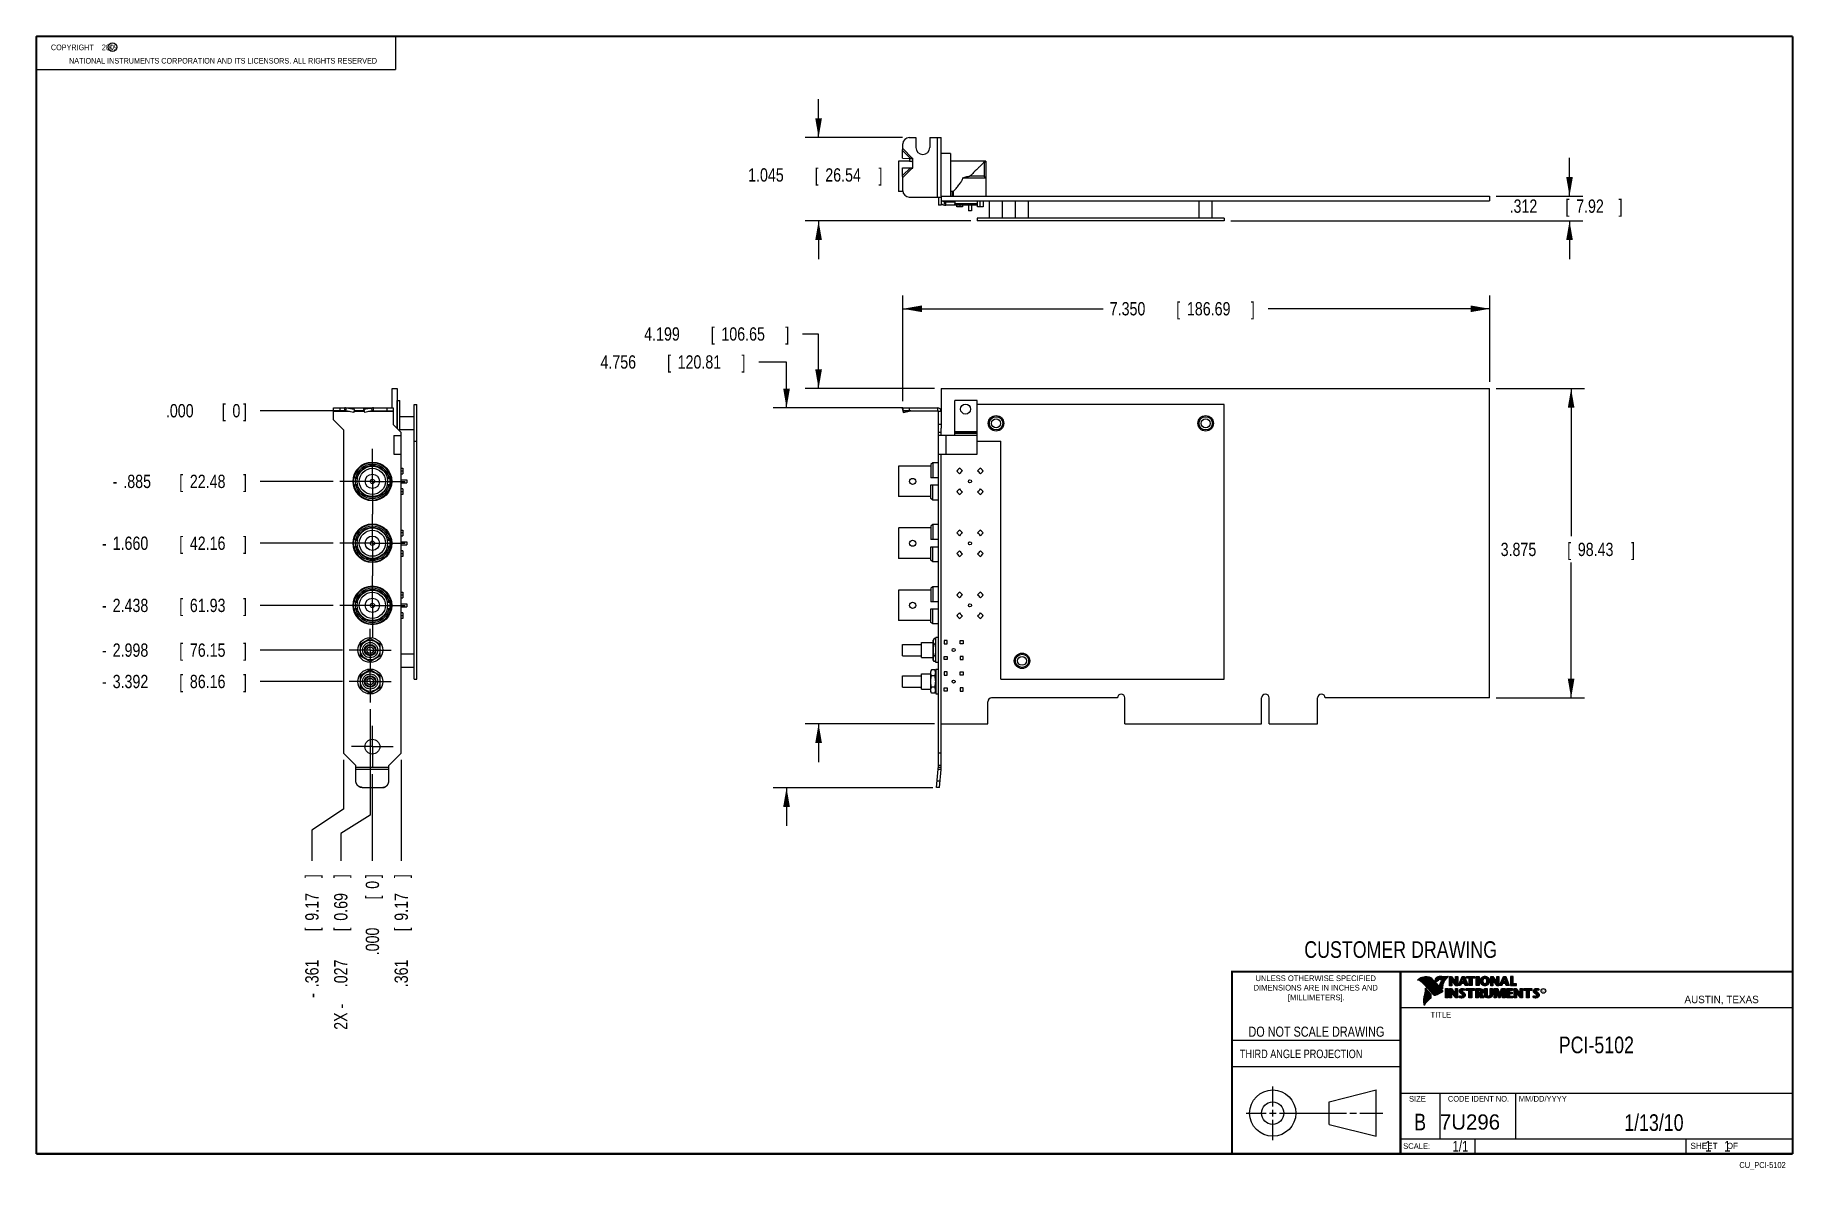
# Model space of a CAD drawing. Header units: inches. Extents: x 0.2 to 16.8, y 0.1 to 10.8.
import ezdxf
from ezdxf.enums import TextEntityAlignment as Align

# ---------------------------------------------------------------- set-up
doc = ezdxf.new("R2010")
doc.units = ezdxf.units.IN
doc.header["$LTSCALE"] = 0.935
doc.header["$MEASUREMENT"] = 0
doc.linetypes.add('CENTER', pattern=[0.6, 0.375, -0.075, 0.075, -0.075])
doc.layers.get('0').update_dxf_attribs({"linetype": 'CONTINUOUS'})
doc.layers.add('DEFAULT_1', color=7, linetype='CENTER')
doc.layers.add('DIMENSIONS', color=7, linetype='CONTINUOUS')
doc.styles.get("Standard").update_dxf_attribs({"font": 'txt', "width": 0.8})
doc.dimstyles.new('DIMSTYLE_1', dxfattribs={"dimtxt": 0.125, "dimasz": 0.18, "dimexe": 0.18, "dimexo": 0.0625, "dimgap": 0.09, "dimtad": 0, "dimtih": 1, "dimtoh": 1, "dimdec": 3, "dimlfac": 1.333333, "dimzin": 4, "dimdsep": 46, "dimtxsty": 'STANDARD', "dimblk": '_FILLED', "dimblk1": '_FILLED', "dimblk2": '_FILLED', "dimcen": 0.09, "dimadec": 0, "dimazin": 0, "dimtp": 0.001, "dimtm": 0.001, "dimtfac": 1, "dimtdec": 3, "dimtofl": 0, "dimtmove": 0, "dimatfit": 3, "dimldrblk": '_FILLED', "dimfxl": 1, "dimtolj": 1, "dimtzin": 4, "dimarcsym": 0})
doc.dimstyles.new('DIMSTYLE_2', dxfattribs={"dimtxt": 0.125, "dimasz": 0.18, "dimexe": 0.18, "dimexo": 0.0625, "dimgap": 0.09, "dimtad": 0, "dimtih": 1, "dimtoh": 1, "dimdec": 3, "dimlfac": 1.333333, "dimzin": 4, "dimdsep": 46, "dimtxsty": 'STANDARD', "dimblk": '_FILLED', "dimblk1": '_FILLED', "dimblk2": '_FILLED', "dimcen": 0.09, "dimadec": 0, "dimazin": 0, "dimtp": 0.001, "dimtm": 0.001, "dimtfac": 1, "dimtdec": 3, "dimtofl": 0, "dimtmove": 0, "dimatfit": 3, "dimldrblk": '_FILLED', "dimfxl": 1, "dimtolj": 1, "dimtzin": 4, "dimarcsym": 0})

msp = doc.modelspace()

# ---------------------------------------------------------------- texts
at = {"color": 2, "linetype": 'CONTINUOUS', "width": 0.8}
for s, height, p in [('c', 0.053, (0.94601, 10.63633)), ('NATIONAL INSTRUMENTS CORPORATION AND ITS LICENSORS. ALL RIGHTS RESERVED', 0.053, (0.55829, 10.50165)), ('THIRD ANGLE PROJECTION', 0.08, (11.55636, 1.15843))]:
    msp.add_text(s, height=height, dxfattribs=at).set_placement(p)
at = {"color": 7, "linetype": 'CONTINUOUS', "width": 0.8}
for s, height, p in [('CUSTOMER DRAWING', 0.15625, (13.06681, 2.10012)), ('DO NOT SCALE DRAWING', 0.095, (12.27541, 1.35924)), ('B', 0.15625, (13.24972, 0.47983))]:
    msp.add_text(s, height=height, dxfattribs=at).set_placement(p, align=Align.CENTER)
at = {"color": 2, "linetype": 'CONTINUOUS'}
for s, p in [('DIMENSIONS ARE IN INCHES AND', (12.26882, 1.79329)), ('UNLESS OTHERWISE SPECIFIED', (12.26882, 1.88192)), ('[MILLIMETERS].', (12.27462, 1.70154))]:
    msp.add_text(s, height=0.053254, dxfattribs=at).set_placement(p, align=Align.CENTER)
for s, height, p in [('R', 0.02174, (14.39705, 1.77824)), ('AUSTIN, TEXAS', 0.069617, (15.73268, 1.67446)), ('TITLE', 0.053254, (13.34735, 1.5397)), ('SIZE', 0.053254, (13.14508, 0.74944)), ('MM/DD/YYYY', 0.053254, (14.1765, 0.74944)), ('SCALE:', 0.053254, (13.09038, 0.30526)), ('SHEET    OF', 0.057262, (15.78922, 0.30524))]:
    msp.add_text(s, height=height, dxfattribs=at).set_placement(p)
at = {"color": 2, "linetype": 'CONTINUOUS', "width": 0.95}
msp.add_text('CODE IDENT NO.', height=0.053254, dxfattribs=at).set_placement((13.79778, 0.74944), align=Align.CENTER)
at = {"color": 7, "linetype": 'CONTINUOUS'}
msp.add_text('7U296', height=0.143155, dxfattribs=at).set_placement((13.43633, 0.4866))
at = {"color": 7, "linetype": 'CONTINUOUS', "width": 0.8}
msp.add_text('1/1', height=0.1, dxfattribs=at).set_placement((13.70254, 0.28053), align=Align.RIGHT)
at = {"color": 2, "linetype": 'CONTINUOUS', "width": 0.8}
msp.add_text('CU_PCI-5102', height=0.057262, dxfattribs=at).set_placement((16.68366, 0.12536), align=Align.RIGHT)
at = {"color": 2, "linetype": 'CONTINUOUS', "insert": (0.31251, 10.68047), "char_height": 0.053, "width": 0.8904, "attachment_point": 1}
msp.add_mtext('    COPYRIGHT    2009', dxfattribs=at)
at = {"color": 7, "linetype": 'CONTINUOUS'}
for s, insert, char_height, width, attachment_point in [('PCI-5102\\P ', (14.90514, 1.36034), 0.15625, 1, 2), ('1/13/10 ', (15.44554, 0.63066), 0.15625, 1, 2), ('    1    1', (15.80754, 0.38053), 0.1, 0.8, 1)]:
    msp.add_mtext(s, dxfattribs=dict(at, insert=insert, char_height=char_height, width=width, attachment_point=attachment_point))

# ---------------------------------------------------------------- blocks, each defined once
blk = doc.blocks.new('_FILLED')
at = {"color": 0, "linetype": 'BYBLOCK'}
blk.add_solid([(0, 0), (-1, 0.174), (-1, -0.174)], dxfattribs=at)
blk = doc.blocks.new('*D0')
at = {"layer": 'DIMENSIONS', "color": 2, "linetype": 'CONTINUOUS'}
for p, q in [((14.653, 9.257), (14.653, 9.617)), ((13.965, 9.257), (14.778, 9.257)), ((11.47, 9.023), (14.778, 9.023)), ((14.653, 9.023), (14.653, 8.663))]:
    blk.add_line(p, q, dxfattribs=at)
at = {"layer": 'DIMENSIONS', "color": 2, "linetype": 'CONTINUOUS', "xscale": 0.18, "yscale": 0.18, "zscale": 0.18}
for p, rotation in [((14.653, 9.257), 270), ((14.653, 9.023), 90)]:
    blk.add_blockref('_FILLED', p, dxfattribs=dict(at, rotation=rotation))
at = {"layer": 'DIMENSIONS', "color": 2, "linetype": 'CONTINUOUS', "width": 0.8}
for s, p in [('.312', (14.09, 9.1)), ('[', (14.615, 9.1)), ('7.92', (14.715, 9.1)), (']', (15.115, 9.1))]:
    blk.add_text(s, height=0.125, dxfattribs=at).set_placement(p)
blk = doc.blocks.new('*D1')
at = {"layer": 'DIMENSIONS', "color": 2, "linetype": 'CONTINUOUS'}
for p, q in [((7.599, 9.807), (7.599, 10.167)), ((8.388, 9.807), (7.474, 9.807)), ((9.028, 9.023), (7.474, 9.023)), ((7.599, 9.023), (7.599, 8.663))]:
    blk.add_line(p, q, dxfattribs=at)
at = {"layer": 'DIMENSIONS', "color": 2, "linetype": 'CONTINUOUS', "xscale": 0.18, "yscale": 0.18, "zscale": 0.18}
for p, rotation in [((7.599, 9.807), 270), ((7.599, 9.023), 90)]:
    blk.add_blockref('_FILLED', p, dxfattribs=dict(at, rotation=rotation))
at = {"layer": 'DIMENSIONS', "color": 2, "linetype": 'CONTINUOUS', "width": 0.8}
for s, p in [('1.045', (6.937, 9.393)), ('[', (7.562, 9.393)), ('26.54', (7.662, 9.393)), (']', (8.162, 9.393))]:
    blk.add_text(s, height=0.125, dxfattribs=at).set_placement(p)
blk = doc.blocks.new('*D2')
at = {"layer": 'DIMENSIONS', "color": 2, "linetype": 'CONTINUOUS'}
for p, q in [((13.965, 7.448), (14.793, 7.448)), ((14.668, 7.448), (14.668, 6.063)), ((14.668, 4.542), (14.668, 5.813)), ((13.965, 4.542), (14.793, 4.542))]:
    blk.add_line(p, q, dxfattribs=at)
at = {"layer": 'DIMENSIONS', "color": 2, "linetype": 'CONTINUOUS', "xscale": 0.18, "yscale": 0.18, "zscale": 0.18}
for p, rotation in [((14.668, 7.448), 90), ((14.668, 4.542), 270)]:
    blk.add_blockref('_FILLED', p, dxfattribs=dict(at, rotation=rotation))
at = {"layer": 'DIMENSIONS', "color": 2, "linetype": 'CONTINUOUS', "width": 0.8}
for s, p in [('3.875', (14.006, 5.875)), ('[', (14.631, 5.875)), ('98.43', (14.731, 5.875)), (']', (15.231, 5.875))]:
    blk.add_text(s, height=0.125, dxfattribs=at).set_placement(p)
blk = doc.blocks.new('*D3')
at = {"layer": 'DIMENSIONS', "color": 2, "linetype": 'CONTINUOUS'}
for p, q in [((8.39, 7.329), (8.39, 8.323)), ((13.903, 7.511), (13.903, 8.323)), ((8.39, 8.198), (10.271, 8.198)), ((13.903, 8.198), (11.821, 8.198))]:
    blk.add_line(p, q, dxfattribs=at)
at = {"layer": 'DIMENSIONS', "color": 2, "linetype": 'CONTINUOUS', "xscale": 0.18, "yscale": 0.18, "zscale": 0.18, "rotation": 180}
blk.add_blockref('_FILLED', (8.39, 8.198), dxfattribs=at)
at = {"layer": 'DIMENSIONS', "color": 2, "linetype": 'CONTINUOUS', "xscale": 0.18, "yscale": 0.18, "zscale": 0.18}
blk.add_blockref('_FILLED', (13.903, 8.198), dxfattribs=at)
at = {"layer": 'DIMENSIONS', "color": 2, "linetype": 'CONTINUOUS', "width": 0.8}
for s, p in [('7.350', (10.334, 8.136)), ('[', (10.959, 8.136)), ('186.69', (11.059, 8.136)), (']', (11.659, 8.136))]:
    blk.add_text(s, height=0.125, dxfattribs=at).set_placement(p)
blk = doc.blocks.new('*D4')
at = {"layer": 'DIMENSIONS', "color": 2, "linetype": 'CONTINUOUS'}
for p, q in [((7.298, 7.698), (7.038, 7.698)), ((7.298, 7.267), (7.298, 7.698)), ((8.388, 7.267), (7.173, 7.267)), ((8.672, 3.699), (7.173, 3.699)), ((7.298, 3.699), (7.298, 3.339))]:
    blk.add_line(p, q, dxfattribs=at)
at = {"layer": 'DIMENSIONS', "color": 2, "linetype": 'CONTINUOUS', "xscale": 0.18, "yscale": 0.18, "zscale": 0.18}
for p, rotation in [((7.298, 7.267), 270), ((7.298, 3.699), 90)]:
    blk.add_blockref('_FILLED', p, dxfattribs=dict(at, rotation=rotation))
at = {"layer": 'DIMENSIONS', "color": 2, "linetype": 'CONTINUOUS', "width": 0.8}
for s, p in [('[', (6.175, 7.636)), (']', (6.875, 7.636)), ('4.756', (5.55, 7.636)), ('120.81', (6.275, 7.636))]:
    blk.add_text(s, height=0.125, dxfattribs=at).set_placement(p)
blk = doc.blocks.new('*D5')
at = {"layer": 'DIMENSIONS', "color": 2, "linetype": 'CONTINUOUS'}
for p, q in [((7.599, 7.961), (7.449, 7.961)), ((7.599, 7.448), (7.599, 7.961)), ((8.688, 7.448), (7.474, 7.448)), ((8.688, 4.299), (7.474, 4.299)), ((7.599, 4.299), (7.599, 3.939))]:
    blk.add_line(p, q, dxfattribs=at)
at = {"layer": 'DIMENSIONS', "color": 2, "linetype": 'CONTINUOUS', "xscale": 0.18, "yscale": 0.18, "zscale": 0.18}
for p, rotation in [((7.599, 7.448), 270), ((7.599, 4.299), 90)]:
    blk.add_blockref('_FILLED', p, dxfattribs=dict(at, rotation=rotation))
at = {"layer": 'DIMENSIONS', "color": 2, "linetype": 'CONTINUOUS', "width": 0.8}
for s, p in [('4.199', (5.961, 7.899)), ('[', (6.586, 7.899)), ('106.65', (6.686, 7.899)), (']', (7.286, 7.899))]:
    blk.add_text(s, height=0.125, dxfattribs=at).set_placement(p)
blk = doc.blocks.new('*D6')
at = {"layer": 'DIMENSIONS', "color": 2, "linetype": 'CONTINUOUS'}
for p, q in [((3.387, 4.436), (3.387, 3.441)), ((3.387, 3.441), (3.111, 3.268)), ((3.111, 3.268), (3.111, 3.012))]:
    blk.add_line(p, q, dxfattribs=at)
at = {"layer": 'DIMENSIONS', "color": 2, "linetype": 'CONTINUOUS', "width": 0.8}
for s, p in [(']', (3.173, 2.849)), ('0.69', (3.173, 2.449)), ('[', (3.173, 2.349)), ('.027', (3.173, 1.824)), ('2X -', (3.173, 1.424))]:
    blk.add_text(s, height=0.125, rotation=90, dxfattribs=at).set_placement(p)
blk = doc.blocks.new('*D7')
at = {"layer": 'DIMENSIONS', "color": 2, "linetype": 'CONTINUOUS'}
for p, q in [((3.137, 3.96), (3.137, 3.496)), ((3.137, 3.496), (2.84, 3.299)), ((2.84, 3.299), (2.84, 3.012))]:
    blk.add_line(p, q, dxfattribs=at)
at = {"layer": 'DIMENSIONS', "color": 2, "linetype": 'CONTINUOUS', "width": 0.8}
for s, p in [(']', (2.902, 2.849)), ('9.17', (2.902, 2.449)), ('[', (2.902, 2.349)), ('.361', (2.902, 1.824)), ('-', (2.902, 1.724))]:
    blk.add_text(s, height=0.125, rotation=90, dxfattribs=at).set_placement(p)
blk = doc.blocks.new('*D8')
at = {"layer": 'DIMENSIONS', "color": 2, "linetype": 'CONTINUOUS'}
blk.add_line((3.678, 3.96), (3.678, 3.012), dxfattribs=at)
at = {"layer": 'DIMENSIONS', "color": 2, "linetype": 'CONTINUOUS', "width": 0.8}
for s, p in [(']', (3.741, 2.849)), ('9.17', (3.741, 2.449)), ('[', (3.741, 2.349)), ('.361', (3.741, 1.824))]:
    blk.add_text(s, height=0.125, rotation=90, dxfattribs=at).set_placement(p)
blk = doc.blocks.new('*D9')
at = {"layer": 'DIMENSIONS', "color": 2, "linetype": 'CONTINUOUS'}
blk.add_line((3.407, 3.827), (3.407, 3.012), dxfattribs=at)
at = {"layer": 'DIMENSIONS', "color": 2, "linetype": 'CONTINUOUS', "width": 0.8}
for s, p in [(']', (3.47, 2.849)), ('0', (3.47, 2.749)), ('[', (3.47, 2.649)), ('.000', (3.47, 2.124))]:
    blk.add_text(s, height=0.125, rotation=90, dxfattribs=at).set_placement(p)
blk = doc.blocks.new('*D10')
at = {"layer": 'DIMENSIONS', "color": 2, "linetype": 'CONTINUOUS'}
blk.add_line((3.038, 6.577), (2.355, 6.577), dxfattribs=at)
at = {"layer": 'DIMENSIONS', "color": 2, "linetype": 'CONTINUOUS', "width": 0.8}
for s, p in [('.885', (1.068, 6.514)), ('[', (1.593, 6.514)), ('22.48', (1.693, 6.514)), (']', (2.193, 6.514)), ('-', (0.968, 6.514))]:
    blk.add_text(s, height=0.125, dxfattribs=at).set_placement(p)
blk = doc.blocks.new('*D11')
at = {"layer": 'DIMENSIONS', "color": 2, "linetype": 'CONTINUOUS'}
blk.add_line((3.038, 5.995), (2.355, 5.995), dxfattribs=at)
at = {"layer": 'DIMENSIONS', "color": 2, "linetype": 'CONTINUOUS', "width": 0.8}
for s, p in [('-', (0.868, 5.933)), ('1.660', (0.968, 5.933)), ('[', (1.593, 5.933)), ('42.16', (1.693, 5.933)), (']', (2.193, 5.933))]:
    blk.add_text(s, height=0.125, dxfattribs=at).set_placement(p)
blk = doc.blocks.new('*D12')
at = {"layer": 'DIMENSIONS', "color": 2, "linetype": 'CONTINUOUS'}
blk.add_line((3.038, 5.412), (2.355, 5.412), dxfattribs=at)
at = {"layer": 'DIMENSIONS', "color": 2, "linetype": 'CONTINUOUS', "width": 0.8}
for s, p in [('2.438', (0.968, 5.349)), ('[', (1.593, 5.349)), ('61.93', (1.693, 5.349)), (']', (2.193, 5.349)), ('-', (0.868, 5.349))]:
    blk.add_text(s, height=0.125, dxfattribs=at).set_placement(p)
blk = doc.blocks.new('*D13')
at = {"layer": 'DIMENSIONS', "color": 2, "linetype": 'CONTINUOUS'}
blk.add_line((3.127, 4.992), (2.355, 4.992), dxfattribs=at)
at = {"layer": 'DIMENSIONS', "color": 2, "linetype": 'CONTINUOUS', "width": 0.8}
for s, p in [('-', (0.868, 4.929)), ('2.998', (0.968, 4.929)), ('[', (1.593, 4.929)), ('76.15', (1.693, 4.929)), (']', (2.193, 4.929))]:
    blk.add_text(s, height=0.125, dxfattribs=at).set_placement(p)
blk = doc.blocks.new('*D14')
at = {"layer": 'DIMENSIONS', "color": 2, "linetype": 'CONTINUOUS'}
blk.add_line((3.04, 7.24), (2.355, 7.24), dxfattribs=at)
at = {"layer": 'DIMENSIONS', "color": 2, "linetype": 'CONTINUOUS', "width": 0.8}
for s, p in [('.000', (1.468, 7.178)), ('[', (1.993, 7.178)), ('0', (2.093, 7.178)), (']', (2.193, 7.178))]:
    blk.add_text(s, height=0.125, dxfattribs=at).set_placement(p)
blk = doc.blocks.new('*D15')
at = {"layer": 'DIMENSIONS', "color": 2, "linetype": 'CONTINUOUS'}
blk.add_line((3.127, 4.696), (2.355, 4.696), dxfattribs=at)
at = {"layer": 'DIMENSIONS', "color": 2, "linetype": 'CONTINUOUS', "width": 0.8}
for s, p in [('-', (0.868, 4.634)), ('3.392', (0.968, 4.634)), ('[', (1.593, 4.634)), ('86.16', (1.693, 4.634)), (']', (2.193, 4.634))]:
    blk.add_text(s, height=0.125, dxfattribs=at).set_placement(p)

# ---------------------------------------------------------------- dimensions: what is measured, and where the dimension line sits
at = {"layer": 'DIMENSIONS', "color": 2, "linetype": 'CONTINUOUS'}
for base, p1, p2, angle, picture, middle in [((7.59905, 9.80723), (9.02755, 9.02348), (8.3878, 9.80723), 90, '*D1', (7.59905, 9.45586)), ((14.6528, 9.02348), (13.9653, 9.25748), (11.47005, 9.02348), 270, '*D0', (14.6528, 9.16242)), ((8.3903, 8.19811), (13.9028, 7.51061), (8.3903, 7.32911), 180, '*D3', (11.04612, 8.19811)), ((7.59905, 7.44811), (8.6878, 4.29886), (8.6878, 7.44811), 90, '*D5', (6.67367, 7.96127)), ((7.29835, 3.69948), (8.3878, 7.26661), (8.67181, 3.69948), 270, '*D4', (6.26286, 7.69805)), ((14.66823, 7.44811), (13.9653, 4.54186), (13.9653, 7.44811), 90, '*D2', (14.66823, 5.93789))]:
    dim = msp.add_linear_dim(base=base, p1=p1, p2=p2, angle=angle, dimstyle='DIMSTYLE_1', dxfattribs=at)
    dim.commit()
    dim.dimension.update_dxf_attribs({"geometry": picture, "text_midpoint": middle, "dimtype": 160})
for feature_location, offset, dtype, origin, picture, middle in [((3.0404530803, 7.2403552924), (-0.685, 0), 0, (3.1029530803, 7.2403552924), '*D14', (1.8804530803, 7.2403552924)), ((3.4074530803, 3.8267302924), (0, -0.814752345), 1, (3.4074530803, 3.8892302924), '*D9', (3.4074530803, 2.5369779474)), ((3.6782, 3.96036), (0, -0.94838), 1, (3.40745, 3.88923), '*D8', (3.6782, 2.38698))]:
    dim = msp.add_ordinate_dim(feature_location=feature_location, offset=offset, dtype=dtype, origin=origin, dimstyle='DIMSTYLE_2', dxfattribs=at)
    dim.commit()
    dim.dimension.update_dxf_attribs({"geometry": picture, "text_midpoint": middle})
for feature_location, offset, origin, text, picture, middle in [((3.03808, 5.99536), (-0.68263, 0), (3.10295, 7.24036), '-<>', '*D11', (1.58045, 5.99536)), ((3.03808, 5.41186), (-0.68263, 0), (3.10295, 7.24036), '-<>', '*D12', (1.58045, 5.41186)), ((3.12658, 4.99186), (-0.77113, 0), (3.10295, 7.24036), '-<>', '*D13', (1.58045, 4.99186)), ((3.12658, 4.69636), (-0.77113, 0), (3.04295, 7.24036), '-<>', '*D15', (1.58045, 4.69636)), ((3.03808, 6.57661), (-0.68263, 0), (3.10295, 7.24036), '-<>', '*D10', (1.63045, 6.57661)), ((3.3872, 4.43573), (-0.27622, -1.42375), (3.40745, 3.88923), '2X -<>', '*D6', (3.11098, 2.18698)), ((3.1367, 3.96036), (-0.29712, -0.94838), (3.40745, 3.88923), '-<>', '*D7', (2.83958, 2.33698))]:
    dim = msp.add_ordinate_dim(feature_location=feature_location, offset=offset, dtype=0, origin=origin, text=text, dimstyle='DIMSTYLE_2', dxfattribs=at)
    dim.commit()
    dim.dimension.update_dxf_attribs({"geometry": picture, "text_midpoint": middle})

# ---------------------------------------------------------------- linework, layer by layer
at = {"color": 2, "linetype": 'CONTINUOUS'}
for p, q in [((0.25001, 10.7586), (3.62501, 10.7586)), ((0.25001, 10.7586), (0.25001, 10.4456)), ((3.62501, 10.7586), (3.62501, 10.4456)), ((0.25001, 10.4456), (3.62501, 10.4456)), ((13.06524, 1.96953), (16.74504, 1.96953)), ((13.06524, 1.96953), (13.06524, 0.26053)), ((13.23112, 1.89338), (13.23112, 1.89487)), ((13.23467, 1.89211), (13.23467, 1.89717)), ((13.23823, 1.89072), (13.23823, 1.89937)), ((13.24178, 1.88921), (13.24178, 1.90148)), ((13.24534, 1.88757), (13.24534, 1.90349)), ((13.24889, 1.8858), (13.24889, 1.90537)), ((13.25245, 1.88389), (13.25245, 1.90695)), ((13.256, 1.88183), (13.256, 1.90844)), ((13.25955, 1.87962), (13.25955, 1.90983)), ((13.26311, 1.87724), (13.26311, 1.91114)), ((13.26666, 1.87469), (13.26666, 1.91236)), ((13.27022, 1.87195), (13.27022, 1.9135)), ((13.27377, 1.86901), (13.27377, 1.91455)), ((13.27733, 1.86584), (13.27733, 1.91553)), ((13.28088, 1.86243), (13.28088, 1.91642)), ((13.28444, 1.85873), (13.28444, 1.91727)), ((13.28799, 1.85487), (13.28799, 1.91812)), ((13.29154, 1.85098), (13.29154, 1.91881)), ((13.2951, 1.84706), (13.2951, 1.91935)), ((13.29865, 1.84311), (13.29865, 1.91976)), ((13.30221, 1.83913), (13.30221, 1.92002)), ((13.30576, 1.83512), (13.30576, 1.92013)), ((13.30932, 1.83108), (13.30932, 1.92011)), ((13.31287, 1.82701), (13.31287, 1.91995)), ((13.31643, 1.8229), (13.31643, 1.91964)), ((13.31998, 1.81877), (13.31998, 1.91919)), ((13.32353, 1.8146), (13.32353, 1.9186)), ((13.32709, 1.8104), (13.32709, 1.91788)), ((13.33064, 1.80617), (13.33064, 1.91718)), ((13.3342, 1.80197), (13.3342, 1.91628)), ((13.33775, 1.79782), (13.33775, 1.91515)), ((13.34131, 1.79371), (13.34131, 1.91378)), ((13.34486, 1.78966), (13.34486, 1.91216)), ((13.34841, 1.78565), (13.34841, 1.91026)), ((13.35197, 1.78168), (13.35197, 1.90806)), ((13.35552, 1.77776), (13.35552, 1.90551)), ((13.35908, 1.77389), (13.35908, 1.90255)), ((13.36263, 1.77005), (13.36263, 1.89912)), ((13.36619, 1.76626), (13.36619, 1.89522)), ((13.36974, 1.76251), (13.36974, 1.89151)), ((13.3733, 1.75881), (13.3733, 1.88779)), ((13.37685, 1.75559), (13.37685, 1.88406)), ((13.3804, 1.75292), (13.3804, 1.88032)), ((13.38396, 1.75121), (13.38396, 1.87658)), ((13.38751, 1.75092), (13.38751, 1.87282)), ((13.40222, 1.87796), (13.39013, 1.89218)), ((13.39107, 1.7518), (13.39107, 1.86907)), ((13.40289, 1.88104), (13.39274, 1.89296)), ((13.39462, 1.89075), (13.39462, 1.89989)), ((13.39462, 1.75332), (13.39462, 1.8653)), ((13.39818, 1.88658), (13.39818, 1.90616)), ((13.39818, 1.75478), (13.39818, 1.86153)), ((13.40173, 1.8824), (13.40173, 1.91011)), ((13.40173, 1.75627), (13.40173, 1.85744)), ((13.40529, 1.88228), (13.40529, 1.91288)), ((13.40529, 1.75779), (13.40529, 1.85313)), ((13.40884, 1.88443), (13.40884, 1.91496)), ((13.40884, 1.75933), (13.40884, 1.84883)), ((13.41239, 1.88698), (13.41239, 1.91671)), ((13.41239, 1.76089), (13.41239, 1.84452)), ((13.41595, 1.89003), (13.41595, 1.91816)), ((13.41595, 1.76248), (13.41595, 1.84021)), ((13.4195, 1.89369), (13.4195, 1.91934)), ((13.4195, 1.76409), (13.4195, 1.83591)), ((13.42306, 1.89637), (13.42306, 1.92027)), ((13.42306, 1.76573), (13.42306, 1.83161)), ((13.42661, 1.89822), (13.42661, 1.92095)), ((13.42661, 1.76739), (13.42661, 1.8273)), ((13.43017, 1.89946), (13.43017, 1.92144)), ((13.43017, 1.76908), (13.43017, 1.823)), ((13.44136, 1.83283), (13.43192, 1.84365)), ((13.43372, 1.89972), (13.43372, 1.92195)), ((13.43372, 1.7708), (13.43372, 1.8187)), ((13.44327, 1.83444), (13.4349, 1.84404)), ((13.43727, 1.89906), (13.43727, 1.9224)), ((13.43727, 1.84132), (13.43727, 1.84907)), ((13.44083, 1.89795), (13.44083, 1.92278)), ((13.44083, 1.83724), (13.44083, 1.85725)), ((13.44438, 1.89725), (13.44438, 1.9231)), ((13.44438, 1.83308), (13.44438, 1.86652)), ((13.44794, 1.89688), (13.44794, 1.92337)), ((13.44794, 1.82881), (13.44794, 1.87298)), ((13.45149, 1.89664), (13.45149, 1.92357)), ((13.45149, 1.82467), (13.45149, 1.8764)), ((13.45293, 1.92614), (13.51325, 1.92706)), ((13.453, 1.92364), (13.50667, 1.92446)), ((13.45505, 1.8965), (13.45505, 1.92367)), ((13.45505, 1.82065), (13.45505, 1.87803)), ((13.4586, 1.89642), (13.4586, 1.92372)), ((13.4586, 1.83026), (13.4586, 1.87896)), ((13.46216, 1.89573), (13.46216, 1.92378)), ((13.46216, 1.85354), (13.46216, 1.87953)), ((13.46571, 1.8935), (13.46571, 1.92383)), ((13.46571, 1.8636), (13.46571, 1.87975)), ((13.46926, 1.87203), (13.46926, 1.92389)), ((13.47282, 1.87938), (13.47282, 1.92394)), ((13.47637, 1.88593), (13.47637, 1.92399)), ((13.47993, 1.89186), (13.47993, 1.92405)), ((13.48348, 1.89728), (13.48348, 1.9241)), ((13.48704, 1.90228), (13.48704, 1.92416)), ((13.49059, 1.90692), (13.49059, 1.92421)), ((13.49415, 1.91125), (13.49415, 1.92427)), ((13.4977, 1.9153), (13.4977, 1.92432)), ((13.50125, 1.9191), (13.50125, 1.92437)), ((13.52607, 1.92627), (13.54513, 1.92627)), ((13.52607, 1.83895), (13.52607, 1.92627)), ((13.54661, 1.83895), (13.52607, 1.83895)), ((13.5286, 1.92374), (13.54388, 1.92374)), ((13.5286, 1.84148), (13.5286, 1.92374)), ((13.54409, 1.84148), (13.5286, 1.84148)), ((13.53324, 1.84148), (13.53324, 1.92374)), ((13.53672, 1.84148), (13.53672, 1.92374)), ((13.5402, 1.84148), (13.5402, 1.92374)), ((13.54409, 1.89763), (13.54367, 1.92374)), ((13.54388, 1.92374), (13.58542, 1.86899)), ((13.58728, 1.84148), (13.54409, 1.89763)), ((13.54409, 1.89763), (13.54409, 1.84148)), ((13.54513, 1.92627), (13.58289, 1.87651)), ((13.58603, 1.83895), (13.54661, 1.89019)), ((13.54661, 1.89019), (13.54661, 1.83895)), ((13.54715, 1.89365), (13.54715, 1.91943)), ((13.55062, 1.88913), (13.55062, 1.91485)), ((13.5541, 1.88461), (13.5541, 1.91027)), ((13.55757, 1.8801), (13.55757, 1.90569)), ((13.56105, 1.87558), (13.56105, 1.90111)), ((13.56452, 1.87106), (13.56452, 1.89653)), ((13.568, 1.86654), (13.568, 1.89195)), ((13.57147, 1.86202), (13.57147, 1.88737)), ((13.57495, 1.85751), (13.57495, 1.88279)), ((13.57843, 1.85299), (13.57843, 1.8782)), ((13.5819, 1.84847), (13.5819, 1.87362)), ((13.58289, 1.92627), (13.60361, 1.92627)), ((13.58289, 1.87651), (13.58289, 1.92627)), ((13.58538, 1.84395), (13.58542, 1.86899)), ((13.58542, 1.92374), (13.60109, 1.92374)), ((13.58542, 1.86899), (13.58542, 1.92374)), ((13.60361, 1.83895), (13.58603, 1.83895)), ((13.60109, 1.84148), (13.58728, 1.84148)), ((13.58885, 1.84148), (13.58885, 1.92374)), ((13.59233, 1.84148), (13.59233, 1.92374)), ((13.5958, 1.84148), (13.5958, 1.92374)), ((13.59928, 1.84148), (13.59928, 1.92374)), ((13.60109, 1.92374), (13.60109, 1.84148)), ((13.60361, 1.92627), (13.60361, 1.83895)), ((13.60876, 1.83899), (13.6444, 1.92621)), ((13.6294, 1.83899), (13.60876, 1.83899)), ((13.61252, 1.84151), (13.6461, 1.92368)), ((13.6277, 1.84151), (13.61252, 1.84151)), ((13.61666, 1.84151), (13.61666, 1.85163)), ((13.62013, 1.84151), (13.62013, 1.86014)), ((13.62361, 1.84151), (13.62361, 1.86864)), ((13.62708, 1.84151), (13.62708, 1.87715)), ((13.63607, 1.86235), (13.6277, 1.84151)), ((13.63778, 1.85982), (13.6294, 1.83899)), ((13.63056, 1.84863), (13.63056, 1.88565)), ((13.63403, 1.85728), (13.63403, 1.89416)), ((13.66648, 1.86235), (13.63607, 1.86235)), ((13.63751, 1.86235), (13.63751, 1.90266)), ((13.66466, 1.85982), (13.63778, 1.85982)), ((13.63884, 1.87112), (13.65003, 1.90732)), ((13.66391, 1.87112), (13.63884, 1.87112)), ((13.64098, 1.87806), (13.64098, 1.91116)), ((13.64098, 1.86235), (13.64098, 1.87112)), ((13.64227, 1.87365), (13.65189, 1.90479)), ((13.6606, 1.87365), (13.64227, 1.87365)), ((13.6444, 1.92621), (13.66641, 1.92621)), ((13.64446, 1.88931), (13.64446, 1.91967)), ((13.64446, 1.86235), (13.64446, 1.87112)), ((13.6461, 1.92368), (13.66467, 1.92368)), ((13.64793, 1.90055), (13.64793, 1.92368)), ((13.64793, 1.86235), (13.64793, 1.87112)), ((13.65003, 1.90732), (13.65407, 1.90732)), ((13.65141, 1.90732), (13.65141, 1.92368)), ((13.65141, 1.86235), (13.65141, 1.87112)), ((13.65189, 1.90479), (13.65213, 1.90479)), ((13.65213, 1.90479), (13.6606, 1.87365)), ((13.65407, 1.90732), (13.66391, 1.87112)), ((13.65489, 1.90431), (13.65489, 1.92368)), ((13.65489, 1.86235), (13.65489, 1.87112)), ((13.65836, 1.89153), (13.65836, 1.92368)), ((13.65836, 1.86235), (13.65836, 1.87112)), ((13.66184, 1.87875), (13.66184, 1.92368)), ((13.66184, 1.86235), (13.66184, 1.87112)), ((13.67167, 1.83899), (13.66466, 1.85982)), ((13.66467, 1.92368), (13.69586, 1.84151)), ((13.66531, 1.86235), (13.66531, 1.92199)), ((13.66641, 1.92621), (13.69953, 1.83899)), ((13.67349, 1.84151), (13.66648, 1.86235)), ((13.66879, 1.85548), (13.66879, 1.91284)), ((13.69953, 1.83899), (13.67167, 1.83899)), ((13.67226, 1.84516), (13.67226, 1.90368)), ((13.69586, 1.84151), (13.67349, 1.84151)), ((13.67574, 1.84151), (13.67574, 1.89453)), ((13.67921, 1.84151), (13.67921, 1.88537)), ((13.68269, 1.84151), (13.68269, 1.87622)), ((13.68616, 1.84151), (13.68616, 1.86706)), ((13.68662, 1.92621), (13.76343, 1.92621)), ((13.68662, 1.90994), (13.68662, 1.92621)), ((13.71181, 1.90994), (13.68662, 1.90994)), ((13.68915, 1.92368), (13.7609, 1.92368)), ((13.68915, 1.91247), (13.68915, 1.92368)), ((13.71434, 1.91247), (13.68915, 1.91247)), ((13.68964, 1.84151), (13.68964, 1.85791)), ((13.69312, 1.91247), (13.69312, 1.92368)), ((13.69312, 1.84151), (13.69312, 1.84875)), ((13.69659, 1.91247), (13.69659, 1.92368)), ((13.70007, 1.91247), (13.70007, 1.92368)), ((13.70354, 1.91247), (13.70354, 1.92368)), ((13.70702, 1.91247), (13.70702, 1.92368)), ((13.71049, 1.91247), (13.71049, 1.92368)), ((13.71181, 1.83899), (13.71181, 1.90994)), ((13.73824, 1.83899), (13.71181, 1.83899)), ((13.71434, 1.91247), (13.71397, 1.92368)), ((13.71434, 1.84151), (13.71434, 1.91247)), ((13.73571, 1.84151), (13.71434, 1.84151)), ((13.71744, 1.84151), (13.71744, 1.92368)), ((13.72092, 1.84151), (13.72092, 1.92368)), ((13.72439, 1.84151), (13.72439, 1.92368)), ((13.72787, 1.84151), (13.72787, 1.92368)), ((13.73135, 1.84151), (13.73135, 1.92368)), ((13.73571, 1.91247), (13.73482, 1.92368)), ((13.7609, 1.91247), (13.73571, 1.91247)), ((13.73571, 1.91247), (13.73571, 1.84151)), ((13.76343, 1.90994), (13.73824, 1.90994)), ((13.73824, 1.90994), (13.73824, 1.83899)), ((13.7383, 1.91247), (13.7383, 1.92368)), ((13.74177, 1.91247), (13.74177, 1.92368)), ((13.74525, 1.91247), (13.74525, 1.92368)), ((13.74872, 1.91247), (13.74872, 1.92368)), ((13.7522, 1.91247), (13.7522, 1.92368)), ((13.75567, 1.91247), (13.75567, 1.92368)), ((13.75915, 1.91247), (13.75915, 1.92368)), ((13.7609, 1.92368), (13.7609, 1.91247)), ((13.76343, 1.92621), (13.76343, 1.90994)), ((13.77684, 1.92621), (13.80314, 1.92621)), ((13.77684, 1.83899), (13.77684, 1.92621)), ((13.80314, 1.83899), (13.77684, 1.83899)), ((13.77937, 1.92368), (13.80061, 1.92368)), ((13.77937, 1.84151), (13.77937, 1.92368)), ((13.80061, 1.84151), (13.77937, 1.84151)), ((13.78348, 1.84151), (13.78348, 1.92368)), ((13.78695, 1.84151), (13.78695, 1.92368)), ((13.79043, 1.84151), (13.79043, 1.92368)), ((13.7939, 1.84151), (13.7939, 1.92368)), ((13.79738, 1.84151), (13.79738, 1.92368)), ((13.80061, 1.92368), (13.80061, 1.84151)), ((13.80314, 1.92621), (13.80314, 1.83899)), ((13.8154, 1.88342), (13.81542, 1.88525)), ((13.81544, 1.88157), (13.8154, 1.88342)), ((13.81542, 1.88525), (13.81551, 1.88707)), ((13.81555, 1.87972), (13.81544, 1.88157)), ((13.81551, 1.88707), (13.81566, 1.88888)), ((13.81572, 1.87787), (13.81555, 1.87972)), ((13.81566, 1.88888), (13.81587, 1.89065)), ((13.81595, 1.87603), (13.81572, 1.87787)), ((13.81587, 1.89065), (13.81615, 1.89241)), ((13.81623, 1.87421), (13.81595, 1.87603)), ((13.81615, 1.89241), (13.81649, 1.89413)), ((13.81658, 1.8724), (13.81623, 1.87421)), ((13.81649, 1.89413), (13.81689, 1.89581)), ((13.81698, 1.87062), (13.81658, 1.8724)), ((13.81689, 1.89581), (13.81735, 1.89745)), ((13.81744, 1.86888), (13.81698, 1.87062)), ((13.81735, 1.89745), (13.81787, 1.89905)), ((13.81794, 1.86717), (13.81744, 1.86888)), ((13.81787, 1.89905), (13.81846, 1.90061)), ((13.81793, 1.88343), (13.81795, 1.88518)), ((13.81797, 1.88167), (13.81793, 1.88343)), ((13.8185, 1.8655), (13.81794, 1.86717)), ((13.81795, 1.88518), (13.81803, 1.88691)), ((13.81807, 1.87991), (13.81797, 1.88167)), ((13.81803, 1.88691), (13.81817, 1.88862)), ((13.81823, 1.87814), (13.81807, 1.87991)), ((13.81817, 1.88862), (13.81838, 1.89031)), ((13.81845, 1.87639), (13.81823, 1.87814)), ((13.81838, 1.89031), (13.81864, 1.89196)), ((13.81872, 1.87464), (13.81845, 1.87639)), ((13.81846, 1.90061), (13.8191, 1.90213)), ((13.81912, 1.86387), (13.8185, 1.8655)), ((13.81864, 1.89196), (13.81896, 1.89359)), ((13.81905, 1.87292), (13.81872, 1.87464)), ((13.81896, 1.89359), (13.81934, 1.89517)), ((13.81944, 1.87122), (13.81905, 1.87292)), ((13.8191, 1.90213), (13.81981, 1.90361)), ((13.81978, 1.86229), (13.81912, 1.86387)), ((13.81934, 1.89517), (13.81977, 1.89672)), ((13.81987, 1.86956), (13.81944, 1.87122)), ((13.81977, 1.89672), (13.82026, 1.89822)), ((13.8205, 1.86074), (13.81978, 1.86229)), ((13.81981, 1.90361), (13.82057, 1.90506)), ((13.82035, 1.86793), (13.81987, 1.86956)), ((13.82026, 1.89822), (13.82081, 1.89968)), ((13.82089, 1.86635), (13.82035, 1.86793)), ((13.82128, 1.85923), (13.8205, 1.86074)), ((13.82057, 1.90506), (13.8214, 1.90648)), ((13.82081, 1.89968), (13.82141, 1.90109)), ((13.82089, 1.86635), (13.82081, 1.89968)), ((13.82147, 1.86481), (13.82089, 1.86635)), ((13.82211, 1.85777), (13.82128, 1.85923)), ((13.8214, 1.90648), (13.82229, 1.90787)), ((13.82141, 1.90109), (13.82206, 1.90248)), ((13.8221, 1.86331), (13.82147, 1.86481)), ((13.82206, 1.90248), (13.82278, 1.90383)), ((13.82278, 1.86185), (13.8221, 1.86331)), ((13.82299, 1.85635), (13.82211, 1.85777)), ((13.82229, 1.90787), (13.82324, 1.90923)), ((13.82278, 1.90383), (13.82356, 1.90516)), ((13.8235, 1.86044), (13.82278, 1.86185)), ((13.82393, 1.85497), (13.82299, 1.85635)), ((13.82324, 1.90923), (13.82426, 1.91057)), ((13.82428, 1.85906), (13.8235, 1.86044)), ((13.82356, 1.90516), (13.82439, 1.90646)), ((13.82492, 1.85363), (13.82393, 1.85497)), ((13.82426, 1.91057), (13.82533, 1.91188)), ((13.82428, 1.85906), (13.82439, 1.90646)), ((13.82511, 1.85772), (13.82428, 1.85906)), ((13.82439, 1.90646), (13.82529, 1.90774)), ((13.82596, 1.85234), (13.82492, 1.85363)), ((13.82599, 1.85643), (13.82511, 1.85772)), ((13.82529, 1.90774), (13.82624, 1.909)), ((13.82533, 1.91188), (13.82646, 1.91315)), ((13.82706, 1.85109), (13.82596, 1.85234)), ((13.82692, 1.85518), (13.82599, 1.85643)), ((13.82624, 1.909), (13.82726, 1.91024)), ((13.82646, 1.91315), (13.82763, 1.91439)), ((13.8279, 1.85396), (13.82692, 1.85518)), ((13.8282, 1.84989), (13.82706, 1.85109)), ((13.82726, 1.91024), (13.82832, 1.91144)), ((13.82763, 1.91439), (13.82885, 1.91558)), ((13.8279, 1.85396), (13.82832, 1.91144)), ((13.82892, 1.8528), (13.8279, 1.85396)), ((13.82939, 1.84875), (13.8282, 1.84989)), ((13.82832, 1.91144), (13.82943, 1.91261)), ((13.82885, 1.91558), (13.8301, 1.91672)), ((13.82999, 1.85167), (13.82892, 1.8528)), ((13.83062, 1.84765), (13.82939, 1.84875)), ((13.82943, 1.91261), (13.83058, 1.91374)), ((13.8311, 1.8506), (13.82999, 1.85167)), ((13.8301, 1.91672), (13.83139, 1.9178)), ((13.83058, 1.91374), (13.83177, 1.91482)), ((13.8319, 1.84661), (13.83062, 1.84765)), ((13.8311, 1.8506), (13.83177, 1.91482)), ((13.83226, 1.84957), (13.8311, 1.8506)), ((13.83139, 1.9178), (13.83271, 1.91883)), ((13.83177, 1.91482), (13.83298, 1.91584)), ((13.83322, 1.84562), (13.8319, 1.84661)), ((13.83345, 1.8486), (13.83226, 1.84957)), ((13.83271, 1.91883), (13.83405, 1.91979)), ((13.83298, 1.91584), (13.83422, 1.9168)), ((13.83458, 1.84469), (13.83322, 1.84562)), ((13.83469, 1.84768), (13.83345, 1.8486)), ((13.83405, 1.91979), (13.83542, 1.92069)), ((13.83422, 1.9168), (13.83548, 1.91771)), ((13.83599, 1.84382), (13.83458, 1.84469)), ((13.83469, 1.84768), (13.83548, 1.91771)), ((13.83596, 1.84681), (13.83469, 1.84768)), ((13.83542, 1.92069), (13.83681, 1.92152)), ((13.83548, 1.91771), (13.83676, 1.91855)), ((13.83727, 1.846), (13.83596, 1.84681)), ((13.83745, 1.843), (13.83599, 1.84382)), ((13.83676, 1.91855), (13.83806, 1.91933)), ((13.83681, 1.92152), (13.83824, 1.9223)), ((13.83863, 1.84524), (13.83727, 1.846)), ((13.83895, 1.84225), (13.83745, 1.843)), ((13.83806, 1.91933), (13.8394, 1.92005)), ((13.83863, 1.84524), (13.83806, 1.91933)), ((13.83824, 1.9223), (13.8397, 1.92301)), ((13.84003, 1.84454), (13.83863, 1.84524)), ((13.84051, 1.84156), (13.83895, 1.84225)), ((13.8394, 1.92005), (13.84076, 1.92072)), ((13.8397, 1.92301), (13.84119, 1.92366)), ((13.8397, 1.88328), (13.83971, 1.88448)), ((13.83971, 1.88207), (13.8397, 1.88328)), ((13.83971, 1.88448), (13.83974, 1.88567)), ((13.83974, 1.88086), (13.83971, 1.88207)), ((13.83974, 1.88567), (13.83979, 1.88684)), ((13.8398, 1.87965), (13.83974, 1.88086)), ((13.83979, 1.88684), (13.83987, 1.888)), ((13.83987, 1.87845), (13.8398, 1.87965)), ((13.83987, 1.888), (13.83996, 1.88914)), ((13.83996, 1.87726), (13.83987, 1.87845)), ((13.83996, 1.88914), (13.84007, 1.89025)), ((13.84008, 1.87608), (13.83996, 1.87726)), ((13.84148, 1.8439), (13.84003, 1.84454)), ((13.84007, 1.89025), (13.8402, 1.89133)), ((13.84021, 1.87493), (13.84008, 1.87608)), ((13.8402, 1.89133), (13.84034, 1.89238)), ((13.84037, 1.87381), (13.84021, 1.87493)), ((13.84034, 1.89238), (13.84051, 1.89341)), ((13.84054, 1.87271), (13.84037, 1.87381)), ((13.84051, 1.89341), (13.84069, 1.8944)), ((13.84212, 1.84094), (13.84051, 1.84156)), ((13.84074, 1.87165), (13.84054, 1.87271)), ((13.84069, 1.8944), (13.84089, 1.89536)), ((13.84096, 1.87061), (13.84074, 1.87165)), ((13.84076, 1.92072), (13.84216, 1.92133)), ((13.84089, 1.89536), (13.84111, 1.8963)), ((13.84119, 1.8696), (13.84096, 1.87061)), ((13.84111, 1.8963), (13.84136, 1.89722)), ((13.84119, 1.92366), (13.84272, 1.92426)), ((13.84145, 1.86863), (13.84119, 1.8696)), ((13.84136, 1.89722), (13.84163, 1.89812)), ((13.84173, 1.86767), (13.84145, 1.86863)), ((13.84148, 1.8439), (13.84169, 1.8678)), ((13.84298, 1.84332), (13.84148, 1.8439)), ((13.84163, 1.89812), (13.84192, 1.89901)), ((13.84202, 1.86675), (13.84173, 1.86767)), ((13.84192, 1.89901), (13.84224, 1.89987)), ((13.84196, 1.89911), (13.84216, 1.92133)), ((13.84234, 1.86585), (13.84202, 1.86675)), ((13.84379, 1.84038), (13.84212, 1.84094)), ((13.84216, 1.92133), (13.84359, 1.92189)), ((13.84223, 1.88328), (13.84224, 1.88443)), ((13.84224, 1.88211), (13.84223, 1.88328)), ((13.84224, 1.89987), (13.84259, 1.90073)), ((13.84224, 1.88443), (13.84227, 1.88558)), ((13.84227, 1.88094), (13.84224, 1.88211)), ((13.84227, 1.88558), (13.84232, 1.88671)), ((13.84232, 1.87978), (13.84227, 1.88094)), ((13.84232, 1.88671), (13.84239, 1.88782)), ((13.84239, 1.87862), (13.84232, 1.87978)), ((13.84269, 1.86497), (13.84234, 1.86585)), ((13.84239, 1.88782), (13.84248, 1.88891)), ((13.84248, 1.87748), (13.84239, 1.87862)), ((13.84248, 1.88891), (13.84258, 1.88998)), ((13.84259, 1.87635), (13.84248, 1.87748)), ((13.84258, 1.88998), (13.8427, 1.89101)), ((13.84259, 1.90073), (13.84296, 1.90157)), ((13.84272, 1.87525), (13.84259, 1.87635)), ((13.84305, 1.86411), (13.84269, 1.86497)), ((13.8427, 1.89101), (13.84284, 1.89201)), ((13.84272, 1.92426), (13.84429, 1.9248)), ((13.84287, 1.87418), (13.84272, 1.87525)), ((13.84284, 1.89201), (13.843, 1.89298)), ((13.84304, 1.87314), (13.84287, 1.87418)), ((13.84296, 1.90157), (13.84336, 1.90239)), ((13.84454, 1.8428), (13.84298, 1.84332)), ((13.843, 1.89298), (13.84317, 1.89391)), ((13.84322, 1.87213), (13.84304, 1.87314)), ((13.84344, 1.86328), (13.84305, 1.86411)), ((13.84317, 1.89391), (13.84336, 1.89481)), ((13.84342, 1.87116), (13.84322, 1.87213)), ((13.84336, 1.90239), (13.84379, 1.9032)), ((13.84336, 1.89481), (13.84356, 1.89568)), ((13.84364, 1.87021), (13.84342, 1.87116)), ((13.84386, 1.86247), (13.84344, 1.86328)), ((13.84356, 1.89568), (13.84379, 1.89653)), ((13.84359, 1.92189), (13.84507, 1.9224)), ((13.84388, 1.8693), (13.84364, 1.87021)), ((13.84379, 1.9032), (13.84425, 1.90398)), ((13.84379, 1.89653), (13.84404, 1.89736)), ((13.84551, 1.8399), (13.84379, 1.84038)), ((13.84431, 1.86168), (13.84386, 1.86247)), ((13.84414, 1.86841), (13.84388, 1.8693)), ((13.84404, 1.89736), (13.84431, 1.89817)), ((13.84442, 1.86756), (13.84414, 1.86841)), ((13.84425, 1.90398), (13.84474, 1.90474)), ((13.84429, 1.9248), (13.84591, 1.92529)), ((13.84431, 1.89817), (13.8446, 1.89896)), ((13.84479, 1.86092), (13.84431, 1.86168)), ((13.84471, 1.86673), (13.84442, 1.86756)), ((13.84615, 1.84234), (13.84454, 1.8428)), ((13.8446, 1.89896), (13.84492, 1.89974)), ((13.84503, 1.86593), (13.84471, 1.86673)), ((13.84474, 1.90474), (13.84526, 1.90547)), ((13.8453, 1.86018), (13.84479, 1.86092)), ((13.84492, 1.89974), (13.84525, 1.9005)), ((13.84536, 1.86515), (13.84503, 1.86593)), ((13.84507, 1.9224), (13.84659, 1.92285)), ((13.84527, 1.90548), (13.84507, 1.9224)), ((13.84525, 1.9005), (13.84562, 1.90124)), ((13.84526, 1.90547), (13.84582, 1.90616)), ((13.84584, 1.85947), (13.8453, 1.86018)), ((13.84571, 1.8644), (13.84536, 1.86515)), ((13.84729, 1.83947), (13.84551, 1.8399)), ((13.84562, 1.90124), (13.846, 1.90196)), ((13.84608, 1.86368), (13.84571, 1.8644)), ((13.84582, 1.90616), (13.8464, 1.90683)), ((13.84604, 1.84237), (13.84583, 1.85949)), ((13.84642, 1.85879), (13.84584, 1.85947)), ((13.84591, 1.92529), (13.84755, 1.92571)), ((13.846, 1.90196), (13.84641, 1.90265)), ((13.84648, 1.86298), (13.84608, 1.86368)), ((13.84782, 1.84194), (13.84615, 1.84234)), ((13.8464, 1.90683), (13.84702, 1.90745)), ((13.84641, 1.90265), (13.84683, 1.90332)), ((13.84703, 1.85815), (13.84642, 1.85879)), ((13.8469, 1.86231), (13.84648, 1.86298)), ((13.84659, 1.92285), (13.84814, 1.92326)), ((13.84683, 1.90332), (13.84728, 1.90395)), ((13.84734, 1.86167), (13.8469, 1.86231)), ((13.84702, 1.90745), (13.84766, 1.90802)), ((13.84767, 1.85754), (13.84703, 1.85815)), ((13.84728, 1.90395), (13.84776, 1.90454)), ((13.84909, 1.83912), (13.84729, 1.83947)), ((13.84781, 1.86106), (13.84734, 1.86167)), ((13.84755, 1.92571), (13.84923, 1.92608)), ((13.84766, 1.90802), (13.84833, 1.90856)), ((13.84835, 1.85696), (13.84767, 1.85754)), ((13.84776, 1.90454), (13.84825, 1.9051)), ((13.84831, 1.86048), (13.84781, 1.86106)), ((13.84953, 1.84161), (13.84782, 1.84194)), ((13.84814, 1.92326), (13.84973, 1.9236)), ((13.84825, 1.9051), (13.84876, 1.90562)), ((13.84883, 1.85993), (13.84831, 1.86048)), ((13.84833, 1.90856), (13.84902, 1.90905)), ((13.84905, 1.85642), (13.84835, 1.85696)), ((13.84876, 1.90562), (13.84929, 1.9061)), ((13.84937, 1.85941), (13.84883, 1.85993)), ((13.84902, 1.90905), (13.84974, 1.9095)), ((13.84978, 1.85593), (13.84905, 1.85642)), ((13.85093, 1.83883), (13.84909, 1.83912)), ((13.84923, 1.92608), (13.85093, 1.92639)), ((13.84929, 1.9061), (13.84985, 1.90654)), ((13.84994, 1.85892), (13.84937, 1.85941)), ((13.84951, 1.90936), (13.84951, 1.92356)), ((13.84951, 1.84161), (13.84951, 1.85611)), ((13.85128, 1.84133), (13.84953, 1.84161)), ((13.84973, 1.9236), (13.85134, 1.9239)), ((13.84974, 1.9095), (13.85048, 1.90991)), ((13.85054, 1.85547), (13.84978, 1.85593)), ((13.84985, 1.90654), (13.85043, 1.90695)), ((13.85053, 1.85847), (13.84994, 1.85892)), ((13.85043, 1.90695), (13.85102, 1.90732)), ((13.85048, 1.90991), (13.85124, 1.91028)), ((13.85114, 1.85806), (13.85053, 1.85847)), ((13.85133, 1.85507), (13.85054, 1.85547)), ((13.85093, 1.92639), (13.85266, 1.92664)), ((13.85279, 1.8386), (13.85093, 1.83883)), ((13.85102, 1.90732), (13.85164, 1.90766)), ((13.85177, 1.85769), (13.85114, 1.85806)), ((13.85124, 1.91028), (13.85202, 1.91061)), ((13.85305, 1.84112), (13.85128, 1.84133)), ((13.85214, 1.85471), (13.85133, 1.85507)), ((13.85134, 1.9239), (13.85297, 1.92413)), ((13.85164, 1.90766), (13.85228, 1.90797)), ((13.85242, 1.85735), (13.85177, 1.85769)), ((13.85202, 1.91061), (13.85282, 1.9109)), ((13.85298, 1.85441), (13.85214, 1.85471)), ((13.85228, 1.90797), (13.85294, 1.90825)), ((13.85309, 1.85706), (13.85242, 1.85735)), ((13.85266, 1.92664), (13.8544, 1.92682)), ((13.85465, 1.83845), (13.85279, 1.8386)), ((13.85282, 1.9109), (13.85365, 1.91114)), ((13.85294, 1.90825), (13.85362, 1.90849)), ((13.85297, 1.92413), (13.85461, 1.9243)), ((13.85383, 1.85415), (13.85298, 1.85441)), ((13.85299, 1.91095), (13.85299, 1.92413)), ((13.85299, 1.84112), (13.85299, 1.8544)), ((13.85482, 1.84097), (13.85305, 1.84112)), ((13.85377, 1.85681), (13.85309, 1.85706)), ((13.85362, 1.90849), (13.85431, 1.9087)), ((13.85365, 1.91114), (13.85449, 1.91135)), ((13.85447, 1.8566), (13.85377, 1.85681)), ((13.85469, 1.85395), (13.85383, 1.85415)), ((13.85431, 1.9087), (13.85502, 1.90888)), ((13.8544, 1.92682), (13.85614, 1.92693)), ((13.85519, 1.85643), (13.85447, 1.8566)), ((13.85449, 1.91135), (13.85535, 1.91151)), ((13.85461, 1.9243), (13.85626, 1.92441)), ((13.85651, 1.83835), (13.85465, 1.83845)), ((13.85557, 1.85381), (13.85469, 1.85395)), ((13.8566, 1.84088), (13.85482, 1.84097)), ((13.85502, 1.90888), (13.85574, 1.90901)), ((13.85592, 1.85631), (13.85519, 1.85643)), ((13.85535, 1.91151), (13.85622, 1.91162)), ((13.85647, 1.85371), (13.85557, 1.85381)), ((13.85574, 1.90901), (13.85648, 1.90911)), ((13.85666, 1.85623), (13.85592, 1.85631)), ((13.85614, 1.92693), (13.85789, 1.92698)), ((13.85622, 1.91162), (13.85711, 1.91169)), ((13.85626, 1.92441), (13.85791, 1.92445)), ((13.85646, 1.91164), (13.85646, 1.92441)), ((13.85646, 1.84088), (13.85646, 1.85371)), ((13.85737, 1.85367), (13.85647, 1.85371)), ((13.85648, 1.90911), (13.85722, 1.90916)), ((13.85836, 1.83832), (13.85651, 1.83835)), ((13.85836, 1.84085), (13.8566, 1.84088)), ((13.85741, 1.8562), (13.85666, 1.85623)), ((13.85711, 1.91169), (13.85801, 1.9117)), ((13.85722, 1.90916), (13.85797, 1.90917)), ((13.85827, 1.85368), (13.85737, 1.85367)), ((13.85817, 1.85621), (13.85741, 1.8562)), ((13.85789, 1.92698), (13.85964, 1.92695)), ((13.85791, 1.92445), (13.85955, 1.92443)), ((13.85797, 1.90917), (13.85873, 1.90914)), ((13.85801, 1.9117), (13.85891, 1.91166)), ((13.85894, 1.85626), (13.85817, 1.85621)), ((13.85918, 1.85374), (13.85827, 1.85368)), ((13.86011, 1.84088), (13.85836, 1.84085)), ((13.8602, 1.83835), (13.85836, 1.83832)), ((13.85873, 1.90914), (13.85949, 1.90907)), ((13.85891, 1.91166), (13.8598, 1.91158)), ((13.85971, 1.85636), (13.85894, 1.85626)), ((13.86008, 1.85386), (13.85918, 1.85374)), ((13.85949, 1.90907), (13.86024, 1.90895)), ((13.85955, 1.92443), (13.86119, 1.92434)), ((13.85964, 1.92695), (13.86138, 1.92686)), ((13.86047, 1.85649), (13.85971, 1.85636)), ((13.8598, 1.91158), (13.86068, 1.91144)), ((13.85994, 1.84087), (13.86013, 1.85386)), ((13.86097, 1.85401), (13.86008, 1.85386)), ((13.86183, 1.84097), (13.86011, 1.84088)), ((13.86201, 1.83845), (13.8602, 1.83835)), ((13.86024, 1.90895), (13.86099, 1.9088)), ((13.86123, 1.85666), (13.86047, 1.85649)), ((13.86068, 1.91144), (13.86155, 1.91126)), ((13.86185, 1.85421), (13.86097, 1.85401)), ((13.86099, 1.9088), (13.86172, 1.90861)), ((13.861, 1.91138), (13.86119, 1.92434)), ((13.86119, 1.92434), (13.86282, 1.92418)), ((13.86198, 1.85687), (13.86123, 1.85666)), ((13.86138, 1.92686), (13.86311, 1.9267)), ((13.86155, 1.91126), (13.8624, 1.91105)), ((13.86172, 1.90861), (13.86244, 1.90839)), ((13.86352, 1.84112), (13.86183, 1.84097)), ((13.86272, 1.85445), (13.86185, 1.85421)), ((13.86271, 1.85711), (13.86198, 1.85687)), ((13.8638, 1.83861), (13.86201, 1.83845)), ((13.8624, 1.91105), (13.86324, 1.91079)), ((13.86244, 1.90839), (13.86314, 1.90814)), ((13.86341, 1.85739), (13.86271, 1.85711)), ((13.86356, 1.85473), (13.86272, 1.85445)), ((13.86282, 1.92418), (13.86445, 1.92397)), ((13.86311, 1.9267), (13.86483, 1.92647)), ((13.86314, 1.90814), (13.86381, 1.90786)), ((13.86324, 1.91079), (13.86405, 1.9105)), ((13.86409, 1.85769), (13.86341, 1.85739)), ((13.86341, 1.84111), (13.86358, 1.85474)), ((13.86519, 1.84134), (13.86352, 1.84112)), ((13.86438, 1.85505), (13.86356, 1.85473)), ((13.86556, 1.83884), (13.8638, 1.83861)), ((13.86381, 1.90786), (13.86445, 1.90756)), ((13.86405, 1.9105), (13.86484, 1.91017)), ((13.86473, 1.85801), (13.86409, 1.85769)), ((13.86428, 1.9104), (13.86445, 1.92397)), ((13.86518, 1.8554), (13.86438, 1.85505)), ((13.86445, 1.92397), (13.86606, 1.92369)), ((13.86445, 1.90756), (13.86507, 1.90722)), ((13.86534, 1.85837), (13.86473, 1.85801)), ((13.86483, 1.92647), (13.86654, 1.92617)), ((13.86484, 1.91017), (13.8656, 1.90981)), ((13.86507, 1.90722), (13.86566, 1.90687)), ((13.86594, 1.85579), (13.86518, 1.8554)), ((13.86684, 1.84161), (13.86519, 1.84134)), ((13.86592, 1.85875), (13.86534, 1.85837)), ((13.86731, 1.83913), (13.86556, 1.83884)), ((13.8656, 1.90981), (13.86633, 1.90942)), ((13.86566, 1.90687), (13.86622, 1.90648)), ((13.86647, 1.85917), (13.86592, 1.85875)), ((13.86668, 1.85622), (13.86594, 1.85579)), ((13.86606, 1.92369), (13.86765, 1.92334)), ((13.86622, 1.90648), (13.86675, 1.90608)), ((13.86633, 1.90942), (13.86703, 1.90899)), ((13.86699, 1.85962), (13.86647, 1.85917)), ((13.86654, 1.92617), (13.86823, 1.9258)), ((13.86738, 1.85669), (13.86668, 1.85622)), ((13.86675, 1.90608), (13.86726, 1.90564)), ((13.86846, 1.84196), (13.86684, 1.84161)), ((13.86689, 1.84162), (13.86703, 1.85645)), ((13.86749, 1.8601), (13.86699, 1.85962)), ((13.86703, 1.90899), (13.8677, 1.90853)), ((13.86726, 1.90564), (13.86774, 1.90519)), ((13.86903, 1.8395), (13.86731, 1.83913)), ((13.86806, 1.8572), (13.86738, 1.85669)), ((13.86797, 1.86062), (13.86749, 1.8601)), ((13.86751, 1.90866), (13.86765, 1.92334)), ((13.86765, 1.92334), (13.86922, 1.92294)), ((13.8677, 1.90853), (13.86834, 1.90804)), ((13.86774, 1.90519), (13.86819, 1.90471)), ((13.86842, 1.86117), (13.86797, 1.86062)), ((13.8687, 1.85775), (13.86806, 1.8572)), ((13.86819, 1.90471), (13.86862, 1.9042)), ((13.86823, 1.9258), (13.8699, 1.92538)), ((13.86834, 1.90804), (13.86895, 1.90752)), ((13.86885, 1.86177), (13.86842, 1.86117)), ((13.87005, 1.84237), (13.86846, 1.84196)), ((13.86862, 1.9042), (13.86902, 1.90367)), ((13.86931, 1.85834), (13.8687, 1.85775)), ((13.86925, 1.8624), (13.86885, 1.86177)), ((13.86895, 1.90752), (13.86953, 1.90697)), ((13.86902, 1.90367), (13.8694, 1.90311)), ((13.87073, 1.83993), (13.86903, 1.8395)), ((13.86922, 1.92294), (13.87077, 1.92248)), ((13.86964, 1.86307), (13.86925, 1.8624)), ((13.86988, 1.85897), (13.86931, 1.85834)), ((13.8694, 1.90311), (13.86977, 1.90252)), ((13.86953, 1.90697), (13.87008, 1.90639)), ((13.87002, 1.86377), (13.86964, 1.86307)), ((13.86977, 1.90252), (13.87011, 1.90189)), ((13.87042, 1.85964), (13.86988, 1.85897)), ((13.8699, 1.92538), (13.87154, 1.92489)), ((13.87037, 1.8645), (13.87002, 1.86377)), ((13.87162, 1.84284), (13.87005, 1.84237)), ((13.87008, 1.90639), (13.87059, 1.90579)), ((13.87011, 1.90189), (13.87044, 1.90123)), ((13.87071, 1.86526), (13.87037, 1.8645)), ((13.87093, 1.86034), (13.87042, 1.85964)), ((13.87044, 1.90123), (13.87076, 1.90052)), ((13.87059, 1.90579), (13.87107, 1.90515)), ((13.87104, 1.86605), (13.87071, 1.86526)), ((13.87241, 1.84044), (13.87073, 1.83993)), ((13.87076, 1.90052), (13.87107, 1.89977)), ((13.87077, 1.92248), (13.8723, 1.92196)), ((13.87095, 1.90531), (13.87077, 1.92248)), ((13.87141, 1.86108), (13.87093, 1.86034)), ((13.87135, 1.86687), (13.87104, 1.86605)), ((13.87107, 1.90515), (13.87153, 1.90449)), ((13.87107, 1.89977), (13.87137, 1.89897)), ((13.87164, 1.86771), (13.87135, 1.86687)), ((13.87137, 1.89897), (13.87166, 1.89813)), ((13.87185, 1.86184), (13.87141, 1.86108)), ((13.87162, 1.84284), (13.87143, 1.86111)), ((13.87153, 1.90449), (13.87195, 1.90379)), ((13.87154, 1.92489), (13.87316, 1.92433)), ((13.87317, 1.84339), (13.87162, 1.84284)), ((13.87193, 1.86857), (13.87164, 1.86771)), ((13.87166, 1.89813), (13.87193, 1.89725)), ((13.87227, 1.86262), (13.87185, 1.86184)), ((13.87193, 1.89725), (13.8722, 1.89632)), ((13.87219, 1.86946), (13.87193, 1.86857)), ((13.87195, 1.90379), (13.87235, 1.90307)), ((13.87244, 1.87037), (13.87219, 1.86946)), ((13.8722, 1.89632), (13.87245, 1.89536)), ((13.87266, 1.86344), (13.87227, 1.86262)), ((13.8723, 1.92196), (13.87379, 1.92138)), ((13.87235, 1.90307), (13.87273, 1.90231)), ((13.87406, 1.84102), (13.87241, 1.84044)), ((13.87267, 1.87131), (13.87244, 1.87037)), ((13.87245, 1.89536), (13.87268, 1.89437)), ((13.87304, 1.86427), (13.87266, 1.86344)), ((13.87289, 1.87228), (13.87267, 1.87131)), ((13.87268, 1.89437), (13.87289, 1.89334)), ((13.87273, 1.90231), (13.87308, 1.90152)), ((13.87289, 1.89334), (13.87308, 1.89229)), ((13.87308, 1.87327), (13.87289, 1.87228)), ((13.87339, 1.86512), (13.87304, 1.86427)), ((13.87308, 1.90152), (13.87342, 1.90069)), ((13.87308, 1.89229), (13.87324, 1.89121)), ((13.87325, 1.87429), (13.87308, 1.87327)), ((13.87316, 1.92433), (13.87475, 1.92371)), ((13.87469, 1.844), (13.87317, 1.84339)), ((13.87324, 1.89121), (13.87339, 1.89011)), ((13.87339, 1.87534), (13.87325, 1.87429)), ((13.87339, 1.89011), (13.87351, 1.88899)), ((13.87351, 1.87642), (13.87339, 1.87534)), ((13.87372, 1.866), (13.87339, 1.86512)), ((13.87342, 1.90069), (13.87375, 1.89983)), ((13.87351, 1.88899), (13.87361, 1.88785)), ((13.87361, 1.87751), (13.87351, 1.87642)), ((13.87361, 1.88785), (13.87369, 1.8867)), ((13.87369, 1.87863), (13.87361, 1.87751)), ((13.87369, 1.8867), (13.87375, 1.88554)), ((13.87375, 1.87976), (13.87369, 1.87863)), ((13.87404, 1.86689), (13.87372, 1.866)), ((13.87375, 1.89983), (13.87406, 1.89892)), ((13.87375, 1.88554), (13.87378, 1.88438)), ((13.87379, 1.88091), (13.87375, 1.87976)), ((13.87378, 1.88438), (13.8738, 1.88322)), ((13.87379, 1.92138), (13.87526, 1.92074)), ((13.87381, 1.88206), (13.87379, 1.88091)), ((13.8738, 1.88322), (13.87381, 1.88206)), ((13.87409, 1.89883), (13.87384, 1.92136)), ((13.87434, 1.86781), (13.87404, 1.86689)), ((13.87406, 1.89892), (13.87436, 1.89797)), ((13.87568, 1.84167), (13.87406, 1.84102)), ((13.87462, 1.86876), (13.87434, 1.86781)), ((13.87436, 1.89797), (13.87464, 1.89699)), ((13.87469, 1.844), (13.87443, 1.86811)), ((13.87489, 1.86973), (13.87462, 1.86876)), ((13.87464, 1.89699), (13.8749, 1.89597)), ((13.87618, 1.84467), (13.87469, 1.844)), ((13.87475, 1.92371), (13.87631, 1.92304)), ((13.87514, 1.87074), (13.87489, 1.86973)), ((13.8749, 1.89597), (13.87515, 1.89491)), ((13.87536, 1.87177), (13.87514, 1.87074)), ((13.87515, 1.89491), (13.87537, 1.89382)), ((13.87526, 1.92074), (13.8767, 1.92005)), ((13.87557, 1.87282), (13.87536, 1.87177)), ((13.87537, 1.89382), (13.87557, 1.89271)), ((13.87557, 1.89271), (13.87575, 1.89157)), ((13.87574, 1.87391), (13.87557, 1.87282)), ((13.87727, 1.84239), (13.87568, 1.84167)), ((13.8759, 1.87502), (13.87574, 1.87391)), ((13.87575, 1.89157), (13.8759, 1.89041)), ((13.8759, 1.89041), (13.87602, 1.88923)), ((13.87603, 1.87616), (13.8759, 1.87502)), ((13.87602, 1.88923), (13.87613, 1.88805)), ((13.87613, 1.87731), (13.87603, 1.87616)), ((13.87613, 1.88805), (13.87621, 1.88685)), ((13.87622, 1.87848), (13.87613, 1.87731)), ((13.87764, 1.84541), (13.87618, 1.84467)), ((13.87621, 1.88685), (13.87627, 1.88565)), ((13.87628, 1.87966), (13.87622, 1.87848)), ((13.87627, 1.88565), (13.87631, 1.88445)), ((13.87631, 1.88085), (13.87628, 1.87966)), ((13.87631, 1.92304), (13.87784, 1.9223)), ((13.87631, 1.88445), (13.87633, 1.88324)), ((13.87633, 1.88204), (13.87631, 1.88085)), ((13.87633, 1.88324), (13.87633, 1.88204)), ((13.8767, 1.92005), (13.8781, 1.9193)), ((13.87883, 1.84318), (13.87727, 1.84239)), ((13.87764, 1.84541), (13.8781, 1.9193)), ((13.87905, 1.8462), (13.87764, 1.84541)), ((13.87784, 1.9223), (13.87933, 1.9215)), ((13.8781, 1.9193), (13.87946, 1.9185)), ((13.88033, 1.84402), (13.87883, 1.84318)), ((13.88041, 1.84705), (13.87905, 1.8462)), ((13.87933, 1.9215), (13.88079, 1.92065)), ((13.87946, 1.9185), (13.88079, 1.91764)), ((13.8818, 1.84493), (13.88033, 1.84402)), ((13.88173, 1.84795), (13.88041, 1.84705)), ((13.88079, 1.92065), (13.8822, 1.91974)), ((13.88079, 1.91764), (13.88208, 1.91674)), ((13.88173, 1.84795), (13.88208, 1.91674)), ((13.88298, 1.8489), (13.88173, 1.84795)), ((13.8832, 1.84589), (13.8818, 1.84493)), ((13.88208, 1.91674), (13.88332, 1.91578)), ((13.8822, 1.91974), (13.88358, 1.91877)), ((13.88418, 1.84989), (13.88298, 1.8489)), ((13.88455, 1.84691), (13.8832, 1.84589)), ((13.88332, 1.91578), (13.88452, 1.91477)), ((13.88358, 1.91877), (13.8849, 1.91775)), ((13.88532, 1.85094), (13.88418, 1.84989)), ((13.88452, 1.91477), (13.88568, 1.91372)), ((13.88532, 1.85094), (13.88452, 1.91477)), ((13.88584, 1.84799), (13.88455, 1.84691)), ((13.8849, 1.91775), (13.88619, 1.91668)), ((13.88641, 1.85203), (13.88532, 1.85094)), ((13.88568, 1.91372), (13.88679, 1.91262)), ((13.88707, 1.84911), (13.88584, 1.84799)), ((13.88619, 1.91668), (13.88742, 1.91556)), ((13.88745, 1.85316), (13.88641, 1.85203)), ((13.88679, 1.91262), (13.88786, 1.91149)), ((13.88824, 1.85028), (13.88707, 1.84911)), ((13.88742, 1.91556), (13.8886, 1.91439)), ((13.88845, 1.85434), (13.88745, 1.85316)), ((13.88786, 1.91149), (13.88887, 1.91031)), ((13.88935, 1.85149), (13.88824, 1.85028)), ((13.88845, 1.85434), (13.88887, 1.91031)), ((13.88939, 1.85556), (13.88845, 1.85434)), ((13.8886, 1.91439), (13.88974, 1.91318)), ((13.88887, 1.91031), (13.88984, 1.9091)), ((13.89041, 1.85275), (13.88935, 1.85149)), ((13.8903, 1.85683), (13.88939, 1.85556)), ((13.88974, 1.91318), (13.89082, 1.91193)), ((13.88984, 1.9091), (13.89075, 1.90786)), ((13.89116, 1.85813), (13.8903, 1.85683)), ((13.89142, 1.85405), (13.89041, 1.85275)), ((13.89075, 1.90786), (13.89161, 1.90659)), ((13.89082, 1.91193), (13.89185, 1.91064)), ((13.89198, 1.85946), (13.89116, 1.85813)), ((13.89238, 1.85539), (13.89142, 1.85405)), ((13.89161, 1.90659), (13.89241, 1.90529)), ((13.89185, 1.91064), (13.89282, 1.90931)), ((13.89198, 1.85946), (13.89241, 1.90529)), ((13.89276, 1.86083), (13.89198, 1.85946)), ((13.89329, 1.85677), (13.89238, 1.85539)), ((13.89241, 1.90529), (13.89316, 1.90395)), ((13.89349, 1.86223), (13.89276, 1.86083)), ((13.89282, 1.90931), (13.89373, 1.90796)), ((13.89316, 1.90395), (13.89385, 1.90258)), ((13.89416, 1.85817), (13.89329, 1.85677)), ((13.89417, 1.86365), (13.89349, 1.86223)), ((13.89373, 1.90796), (13.89459, 1.90657)), ((13.89385, 1.90258), (13.89449, 1.90117)), ((13.89498, 1.85962), (13.89416, 1.85817)), ((13.89481, 1.86511), (13.89417, 1.86365)), ((13.89449, 1.90117), (13.89509, 1.89972)), ((13.89459, 1.90657), (13.89539, 1.90514)), ((13.89539, 1.8666), (13.89481, 1.86511)), ((13.89575, 1.86109), (13.89498, 1.85962)), ((13.89509, 1.89972), (13.89563, 1.89823)), ((13.89539, 1.90514), (13.89613, 1.90368)), ((13.89591, 1.86812), (13.89539, 1.8666)), ((13.89563, 1.89823), (13.89612, 1.89668)), ((13.89591, 1.86812), (13.89563, 1.89823)), ((13.89647, 1.8626), (13.89575, 1.86109)), ((13.89639, 1.86968), (13.89591, 1.86812)), ((13.89612, 1.89668), (13.89656, 1.89508)), ((13.89613, 1.90368), (13.89682, 1.90218)), ((13.8968, 1.87126), (13.89639, 1.86968)), ((13.89714, 1.86415), (13.89647, 1.8626)), ((13.89656, 1.89508), (13.89694, 1.89344)), ((13.89716, 1.87288), (13.8968, 1.87126)), ((13.89682, 1.90218), (13.89745, 1.90063)), ((13.89694, 1.89344), (13.89728, 1.89176)), ((13.89776, 1.86573), (13.89714, 1.86415)), ((13.89747, 1.87453), (13.89716, 1.87288)), ((13.89728, 1.89176), (13.89756, 1.89005)), ((13.89745, 1.90063), (13.89802, 1.89904)), ((13.89771, 1.8762), (13.89747, 1.87453)), ((13.89756, 1.89005), (13.89778, 1.88832)), ((13.8979, 1.8779), (13.89771, 1.8762)), ((13.89832, 1.86734), (13.89776, 1.86573)), ((13.89778, 1.88832), (13.89795, 1.88658)), ((13.89803, 1.87961), (13.8979, 1.8779)), ((13.89795, 1.88658), (13.89806, 1.88483)), ((13.89802, 1.89904), (13.89854, 1.8974)), ((13.8981, 1.88134), (13.89803, 1.87961)), ((13.89806, 1.88483), (13.89811, 1.88308)), ((13.89811, 1.88308), (13.8981, 1.88134)), ((13.89882, 1.86899), (13.89832, 1.86734)), ((13.89854, 1.8974), (13.899, 1.89571)), ((13.89926, 1.87067), (13.89882, 1.86899)), ((13.899, 1.89571), (13.89941, 1.89398)), ((13.89964, 1.87238), (13.89926, 1.87067)), ((13.89941, 1.89398), (13.89976, 1.89221)), ((13.89996, 1.87412), (13.89964, 1.87238)), ((13.89976, 1.89221), (13.90006, 1.89042)), ((13.90022, 1.87588), (13.89996, 1.87412)), ((13.90006, 1.89042), (13.90029, 1.88861)), ((13.90042, 1.87767), (13.90022, 1.87588)), ((13.90029, 1.88861), (13.90047, 1.88678)), ((13.90055, 1.87947), (13.90042, 1.87767)), ((13.90047, 1.88678), (13.90058, 1.88494)), ((13.90062, 1.88128), (13.90055, 1.87947)), ((13.90058, 1.88494), (13.90063, 1.88311)), ((13.90063, 1.88311), (13.90062, 1.88128)), ((13.9129, 1.92627), (13.93196, 1.92627)), ((13.9129, 1.83895), (13.9129, 1.92627)), ((13.93344, 1.83895), (13.9129, 1.83895)), ((13.91543, 1.92374), (13.93071, 1.92374)), ((13.91543, 1.84148), (13.91543, 1.92374)), ((13.93092, 1.84148), (13.91543, 1.84148)), ((13.91902, 1.84148), (13.91902, 1.92374)), ((13.92338, 1.84148), (13.92338, 1.92374)), ((13.92685, 1.84148), (13.92685, 1.92374)), ((13.92945, 1.92374), (13.93092, 1.89763)), ((13.93071, 1.92374), (13.97225, 1.86899)), ((13.97411, 1.84148), (13.93092, 1.89763)), ((13.93092, 1.89763), (13.93092, 1.84148)), ((13.93196, 1.92627), (13.96972, 1.87651)), ((13.93292, 1.89502), (13.93292, 1.92082)), ((13.97286, 1.83895), (13.93344, 1.89019)), ((13.93344, 1.89019), (13.93344, 1.83895)), ((13.9364, 1.8905), (13.9364, 1.91624)), ((13.93987, 1.88598), (13.93987, 1.91166)), ((13.94335, 1.88147), (13.94335, 1.90708)), ((13.94682, 1.87695), (13.94682, 1.9025)), ((13.9503, 1.87243), (13.9503, 1.89792)), ((13.95377, 1.86791), (13.95377, 1.89334)), ((13.95725, 1.8634), (13.95725, 1.88876)), ((13.96073, 1.85888), (13.96073, 1.88418)), ((13.9642, 1.85436), (13.9642, 1.87959)), ((13.96768, 1.84984), (13.96768, 1.87501)), ((13.96972, 1.92627), (13.99044, 1.92627)), ((13.96972, 1.87651), (13.96972, 1.92627)), ((13.97115, 1.84532), (13.97225, 1.86899)), ((13.97225, 1.92374), (13.98792, 1.92374)), ((13.97225, 1.86899), (13.97225, 1.92374)), ((13.99044, 1.83895), (13.97286, 1.83895)), ((13.98792, 1.84148), (13.97411, 1.84148)), ((13.97463, 1.84081), (13.97463, 1.92374)), ((13.9781, 1.84148), (13.9781, 1.92374)), ((13.98158, 1.84148), (13.98158, 1.92374)), ((13.98505, 1.84148), (13.98505, 1.92374)), ((13.98792, 1.92374), (13.98792, 1.84148)), ((13.99044, 1.92627), (13.99044, 1.83895)), ((13.99563, 1.83899), (14.03127, 1.92621)), ((14.01627, 1.83899), (13.99563, 1.83899)), ((13.99939, 1.84151), (14.03297, 1.92368)), ((14.01457, 1.84151), (13.99939, 1.84151)), ((14.00243, 1.84151), (14.00243, 1.84895)), ((14.00591, 1.84151), (14.00591, 1.85746)), ((14.00938, 1.84151), (14.00938, 1.86596)), ((14.01286, 1.84151), (14.01286, 1.87447)), ((14.02294, 1.86235), (14.01457, 1.84151)), ((14.02465, 1.85982), (14.01627, 1.83899)), ((14.01633, 1.84591), (14.01633, 1.88297)), ((14.01981, 1.85455), (14.01981, 1.89147)), ((14.05335, 1.86235), (14.02294, 1.86235)), ((14.02328, 1.86235), (14.02328, 1.89998)), ((14.05153, 1.85982), (14.02465, 1.85982)), ((14.02571, 1.87112), (14.0369, 1.90732)), ((14.05078, 1.87112), (14.02571, 1.87112)), ((14.02676, 1.86235), (14.02676, 1.90848)), ((14.02914, 1.87365), (14.03876, 1.90479)), ((14.04747, 1.87365), (14.02914, 1.87365)), ((14.03023, 1.88576), (14.03023, 1.91699)), ((14.03023, 1.86235), (14.03023, 1.87112)), ((14.03127, 1.92621), (14.05328, 1.92621)), ((14.03297, 1.92368), (14.05154, 1.92368)), ((14.03371, 1.89701), (14.03371, 1.92368)), ((14.03371, 1.86235), (14.03371, 1.87112)), ((14.0369, 1.90732), (14.04094, 1.90732)), ((14.03719, 1.90732), (14.03719, 1.92368)), ((14.03719, 1.86235), (14.03719, 1.87112)), ((14.03876, 1.90479), (14.039, 1.90479)), ((14.039, 1.90479), (14.04747, 1.87365)), ((14.04066, 1.90732), (14.04066, 1.92368)), ((14.04066, 1.86235), (14.04066, 1.87112)), ((14.04094, 1.90732), (14.05078, 1.87112)), ((14.04414, 1.89555), (14.04414, 1.92368)), ((14.04414, 1.86235), (14.04414, 1.87112)), ((14.04761, 1.88278), (14.04761, 1.92368)), ((14.04761, 1.86235), (14.04761, 1.87112)), ((14.05109, 1.86235), (14.05109, 1.92368)), ((14.05854, 1.83899), (14.05153, 1.85982)), ((14.05154, 1.92368), (14.08273, 1.84151)), ((14.05328, 1.92621), (14.0864, 1.83899)), ((14.06036, 1.84151), (14.05335, 1.86235)), ((14.05456, 1.85874), (14.05456, 1.91572)), ((14.05804, 1.84841), (14.05804, 1.90657)), ((14.0864, 1.83899), (14.05854, 1.83899)), ((14.08273, 1.84151), (14.06036, 1.84151)), ((14.06151, 1.84151), (14.06151, 1.89741)), ((14.06499, 1.84151), (14.06499, 1.88826)), ((14.06846, 1.84151), (14.06846, 1.8791)), ((14.07194, 1.84151), (14.07194, 1.86995)), ((14.07542, 1.84151), (14.07542, 1.86079)), ((14.07889, 1.84151), (14.07889, 1.85164)), ((14.1236, 1.92621), (14.09725, 1.92621)), ((14.09725, 1.92621), (14.09725, 1.83899)), ((14.09725, 1.83899), (14.1555, 1.83899)), ((14.12107, 1.92368), (14.09978, 1.92368)), ((14.09978, 1.92368), (14.09978, 1.84151)), ((14.09978, 1.84151), (14.15297, 1.84151)), ((14.10322, 1.84151), (14.10322, 1.92368)), ((14.10669, 1.84151), (14.10669, 1.92368)), ((14.11017, 1.84151), (14.11017, 1.92368)), ((14.11365, 1.84151), (14.11365, 1.92368)), ((14.11712, 1.84151), (14.11712, 1.92368)), ((14.1206, 1.84151), (14.1206, 1.85271)), ((14.12107, 1.85271), (14.12107, 1.92368)), ((14.15297, 1.85271), (14.12107, 1.85271)), ((14.1236, 1.85523), (14.1236, 1.92621)), ((14.1555, 1.85523), (14.1236, 1.85523)), ((14.12407, 1.84151), (14.12407, 1.85271)), ((14.12755, 1.84151), (14.12755, 1.85271)), ((14.13102, 1.84151), (14.13102, 1.85271)), ((14.1345, 1.84151), (14.1345, 1.85271)), ((14.13797, 1.84151), (14.13797, 1.85271)), ((14.14145, 1.84151), (14.14145, 1.85271)), ((14.14492, 1.84151), (14.14492, 1.85271)), ((14.1484, 1.84151), (14.1484, 1.85271)), ((14.15297, 1.84151), (14.15297, 1.85271)), ((14.1555, 1.83899), (14.1555, 1.85523)), ((16.74504, 1.96953), (16.74504, 0.26053)), ((13.28799, 1.66026), (13.28799, 1.7273)), ((13.29154, 1.66553), (13.29154, 1.73835)), ((13.2951, 1.67051), (13.2951, 1.7497)), ((13.29865, 1.67524), (13.29865, 1.76538)), ((13.35405, 1.75643), (13.30096, 1.81676)), ((13.30221, 1.67974), (13.30221, 1.79289)), ((13.35153, 1.7555), (13.30329, 1.81033)), ((13.30576, 1.68403), (13.30576, 1.80752)), ((13.30932, 1.68812), (13.30932, 1.80348)), ((13.31287, 1.69203), (13.31287, 1.79944)), ((13.31643, 1.69577), (13.31643, 1.7954)), ((13.31998, 1.69935), (13.31998, 1.79136)), ((13.32353, 1.70279), (13.32353, 1.78732)), ((13.32709, 1.70609), (13.32709, 1.78328)), ((13.33064, 1.70926), (13.33064, 1.77924)), ((13.3342, 1.7123), (13.3342, 1.77521)), ((13.33775, 1.71523), (13.33775, 1.77117)), ((13.34131, 1.71804), (13.34131, 1.76713)), ((13.34486, 1.72075), (13.34486, 1.76309)), ((13.34841, 1.72336), (13.34841, 1.75905)), ((13.35097, 1.72517), (13.35153, 1.7555)), ((13.35345, 1.72385), (13.35405, 1.75643)), ((13.43727, 1.77254), (13.43727, 1.8144)), ((13.44083, 1.77431), (13.44083, 1.8101)), ((13.44438, 1.77611), (13.44438, 1.8058)), ((13.44794, 1.77793), (13.44794, 1.8015)), ((13.45149, 1.77978), (13.45149, 1.7972)), ((13.45505, 1.78166), (13.45505, 1.7929)), ((13.46086, 1.81059), (13.45857, 1.8131)), ((13.4586, 1.78369), (13.4586, 1.7886)), ((13.48648, 1.81126), (13.51278, 1.81126)), ((13.48648, 1.72404), (13.48648, 1.81126)), ((13.51278, 1.72404), (13.48648, 1.72404)), ((13.48901, 1.80873), (13.51025, 1.80873)), ((13.48901, 1.72656), (13.48901, 1.80873)), ((13.51025, 1.72656), (13.48901, 1.72656)), ((13.49139, 1.72656), (13.49139, 1.80873)), ((13.49487, 1.72656), (13.49487, 1.80873)), ((13.49835, 1.72656), (13.49835, 1.80873)), ((13.50182, 1.72656), (13.50182, 1.80873)), ((13.5053, 1.72656), (13.5053, 1.80873)), ((13.50877, 1.72656), (13.50877, 1.80873)), ((13.51025, 1.80873), (13.51025, 1.72656)), ((13.51278, 1.81126), (13.51278, 1.72404)), ((13.52409, 1.81135), (13.54315, 1.81135)), ((13.52409, 1.72404), (13.52409, 1.81135)), ((13.54463, 1.72404), (13.52409, 1.72404)), ((13.52662, 1.80882), (13.5419, 1.80882)), ((13.52662, 1.72656), (13.52662, 1.80882)), ((13.5421, 1.72656), (13.52662, 1.72656)), ((13.52962, 1.72656), (13.52962, 1.80882)), ((13.5331, 1.72656), (13.5331, 1.80882)), ((13.53658, 1.72656), (13.53658, 1.80882)), ((13.54005, 1.72656), (13.54005, 1.80882)), ((13.5419, 1.80882), (13.58343, 1.75408)), ((13.5853, 1.72656), (13.5421, 1.78271)), ((13.5421, 1.78271), (13.5421, 1.72656)), ((13.54315, 1.81135), (13.58091, 1.76159)), ((13.54353, 1.78086), (13.54353, 1.80667)), ((13.58405, 1.72404), (13.54463, 1.77528)), ((13.54463, 1.77528), (13.54463, 1.72404)), ((13.547, 1.77634), (13.547, 1.80209)), ((13.55048, 1.77182), (13.55048, 1.79751)), ((13.55395, 1.76731), (13.55395, 1.79293)), ((13.55743, 1.76279), (13.55743, 1.78835)), ((13.5609, 1.75827), (13.5609, 1.78377)), ((13.56438, 1.75375), (13.56438, 1.77919)), ((13.56785, 1.74924), (13.56785, 1.77461)), ((13.57133, 1.74472), (13.57133, 1.77003)), ((13.57481, 1.7402), (13.57481, 1.76545)), ((13.57828, 1.73568), (13.57828, 1.76087)), ((13.58091, 1.81135), (13.60163, 1.81135)), ((13.58091, 1.76159), (13.58091, 1.81135)), ((13.58176, 1.73117), (13.58176, 1.75628)), ((13.58343, 1.80882), (13.59911, 1.80882)), ((13.58343, 1.75408), (13.58343, 1.80882)), ((13.60163, 1.72404), (13.58405, 1.72404)), ((13.58523, 1.72656), (13.58523, 1.80882)), ((13.59911, 1.72656), (13.5853, 1.72656)), ((13.58871, 1.72656), (13.58871, 1.80882)), ((13.59218, 1.72656), (13.59218, 1.80882)), ((13.59566, 1.72656), (13.59566, 1.80882)), ((13.59911, 1.80882), (13.59911, 1.72656)), ((13.60163, 1.81135), (13.60163, 1.72404)), ((13.61396, 1.73039), (13.62176, 1.74479)), ((13.61891, 1.7271), (13.61396, 1.73039)), ((13.61728, 1.73122), (13.6226, 1.74105)), ((13.6201, 1.72934), (13.61728, 1.73122)), ((13.61801, 1.78931), (13.61951, 1.79681)), ((13.61861, 1.78361), (13.61801, 1.78931)), ((13.62056, 1.77852), (13.61861, 1.78361)), ((13.62371, 1.72515), (13.61891, 1.7271)), ((13.61951, 1.79681), (13.62416, 1.8037)), ((13.61999, 1.72939), (13.61999, 1.73621)), ((13.62445, 1.72757), (13.6201, 1.72934)), ((13.62056, 1.78919), (13.62189, 1.79581)), ((13.62109, 1.78421), (13.62056, 1.78919)), ((13.62326, 1.77462), (13.62056, 1.77852)), ((13.62281, 1.77971), (13.62109, 1.78421)), ((13.62176, 1.74479), (13.62506, 1.74239)), ((13.62189, 1.79581), (13.62601, 1.80192)), ((13.6226, 1.74105), (13.62374, 1.74022)), ((13.62521, 1.77625), (13.62281, 1.77971)), ((13.62851, 1.76937), (13.62326, 1.77462)), ((13.62346, 1.778), (13.62346, 1.79815)), ((13.62346, 1.72778), (13.62374, 1.74022)), ((13.63076, 1.72365), (13.62371, 1.72515)), ((13.62374, 1.74022), (13.62738, 1.7384)), ((13.62416, 1.8037), (13.63031, 1.8082)), ((13.63121, 1.72614), (13.62445, 1.72757)), ((13.62506, 1.74239), (13.62836, 1.74074)), ((13.63021, 1.77124), (13.62521, 1.77625)), ((13.62601, 1.80192), (13.63154, 1.80597)), ((13.62694, 1.77451), (13.62694, 1.8026)), ((13.62694, 1.72704), (13.62694, 1.73855)), ((13.62738, 1.7384), (13.63214, 1.73676)), ((13.62836, 1.74074), (13.63271, 1.73924)), ((13.64051, 1.75933), (13.62851, 1.76937)), ((13.64221, 1.76119), (13.63021, 1.77124)), ((13.63031, 1.8082), (13.63901, 1.81165)), ((13.63041, 1.77104), (13.63041, 1.80515)), ((13.63041, 1.72626), (13.63041, 1.73736)), ((13.63676, 1.72275), (13.63076, 1.72365)), ((13.63699, 1.72527), (13.63121, 1.72614)), ((13.63154, 1.80597), (13.63962, 1.80917)), ((13.63214, 1.73676), (13.63657, 1.73625)), ((13.63271, 1.73924), (13.63661, 1.73879)), ((13.63389, 1.76816), (13.63389, 1.8069)), ((13.63389, 1.72573), (13.63389, 1.73656)), ((13.63657, 1.73625), (13.64078, 1.7366)), ((13.63661, 1.73879), (13.64021, 1.73909)), ((13.64111, 1.7226), (13.63676, 1.72275)), ((13.64098, 1.72513), (13.63699, 1.72527)), ((13.63736, 1.76525), (13.63736, 1.80828)), ((13.63736, 1.72521), (13.63736, 1.73616)), ((13.63901, 1.81165), (13.6486, 1.8127)), ((13.63962, 1.80917), (13.64865, 1.81016)), ((13.64021, 1.73909), (13.6429, 1.74014)), ((13.6444, 1.75543), (13.64051, 1.75933)), ((13.64078, 1.7366), (13.64411, 1.7379)), ((13.6418, 1.79346), (13.64084, 1.80931)), ((13.64084, 1.76235), (13.64155, 1.79096)), ((13.64084, 1.72511), (13.64084, 1.73661)), ((13.65394, 1.72684), (13.64098, 1.72513)), ((13.65475, 1.7244), (13.64111, 1.7226)), ((13.6418, 1.79346), (13.64155, 1.79096)), ((13.64155, 1.79096), (13.64237, 1.78728)), ((13.64343, 1.79602), (13.6418, 1.79346)), ((13.6464, 1.75701), (13.64221, 1.76119)), ((13.64237, 1.78728), (13.64605, 1.78273)), ((13.6429, 1.74014), (13.64545, 1.74194)), ((13.64582, 1.79776), (13.64343, 1.79602)), ((13.64425, 1.79261), (13.6441, 1.79111)), ((13.6441, 1.79111), (13.6447, 1.78841)), ((13.64411, 1.7379), (13.64733, 1.74017)), ((13.6453, 1.79426), (13.64425, 1.79261)), ((13.64431, 1.79666), (13.64431, 1.80969)), ((13.64431, 1.75909), (13.64431, 1.78487)), ((13.64431, 1.72557), (13.64431, 1.73797)), ((13.64665, 1.75183), (13.6444, 1.75543)), ((13.6447, 1.78841), (13.64785, 1.78451)), ((13.64695, 1.79546), (13.6453, 1.79426)), ((13.64545, 1.74194), (13.64695, 1.74434)), ((13.649, 1.79869), (13.64582, 1.79776)), ((13.64605, 1.78273), (13.6577, 1.77305)), ((13.64899, 1.75286), (13.6464, 1.75701)), ((13.6477, 1.74808), (13.64665, 1.75183)), ((13.6495, 1.79621), (13.64695, 1.79546)), ((13.64695, 1.74434), (13.6477, 1.74808)), ((13.64733, 1.74017), (13.64934, 1.74339)), ((13.64779, 1.79834), (13.64779, 1.81007)), ((13.64779, 1.75478), (13.64779, 1.78128)), ((13.64779, 1.72603), (13.64779, 1.74049)), ((13.64785, 1.78451), (13.6594, 1.77492)), ((13.6486, 1.8127), (13.65505, 1.81225)), ((13.64865, 1.81016), (13.6547, 1.80974)), ((13.6503, 1.74818), (13.64899, 1.75286)), ((13.65213, 1.79904), (13.649, 1.79869)), ((13.64934, 1.74339), (13.6503, 1.74818)), ((13.6522, 1.79651), (13.6495, 1.79621)), ((13.65127, 1.79895), (13.65127, 1.80998)), ((13.65127, 1.72649), (13.65127, 1.77839)), ((13.65537, 1.79887), (13.65213, 1.79904)), ((13.65505, 1.79636), (13.6522, 1.79651)), ((13.66275, 1.7318), (13.65394, 1.72684)), ((13.6547, 1.80974), (13.66143, 1.80831)), ((13.65474, 1.7989), (13.65474, 1.80973)), ((13.65474, 1.72695), (13.65474, 1.77551)), ((13.66435, 1.72979), (13.65475, 1.7244)), ((13.65505, 1.81225), (13.6621, 1.81075)), ((13.65955, 1.79546), (13.65505, 1.79636)), ((13.66018, 1.79791), (13.65537, 1.79887)), ((13.6577, 1.77305), (13.66075, 1.77)), ((13.65822, 1.7983), (13.65822, 1.80899)), ((13.65822, 1.72924), (13.65822, 1.77253)), ((13.6594, 1.77492), (13.66255, 1.77177)), ((13.66195, 1.79471), (13.65955, 1.79546)), ((13.66302, 1.79702), (13.66018, 1.79791)), ((13.66075, 1.77), (13.66378, 1.76682)), ((13.66143, 1.80831), (13.6655, 1.8069)), ((13.66169, 1.79744), (13.66169, 1.80822)), ((13.66169, 1.73062), (13.66169, 1.76901)), ((13.66435, 1.79321), (13.66195, 1.79471)), ((13.6621, 1.81075), (13.66645, 1.80925)), ((13.66255, 1.77177), (13.6657, 1.76847)), ((13.6679, 1.73749), (13.66275, 1.7318)), ((13.66334, 1.79682), (13.66302, 1.79702)), ((13.66783, 1.80581), (13.66334, 1.79682)), ((13.66378, 1.76682), (13.66715, 1.76247)), ((13.67125, 1.807), (13.66435, 1.79321)), ((13.67005, 1.73609), (13.66435, 1.72979)), ((13.66517, 1.80049), (13.66517, 1.80702)), ((13.66517, 1.73446), (13.66517, 1.76504)), ((13.6655, 1.8069), (13.66783, 1.80581)), ((13.6657, 1.76847), (13.6693, 1.76383)), ((13.66645, 1.80925), (13.67125, 1.807)), ((13.66715, 1.76247), (13.66965, 1.75748)), ((13.67046, 1.74326), (13.6679, 1.73749)), ((13.66864, 1.7383), (13.66864, 1.75949)), ((13.6693, 1.76383), (13.672, 1.75843)), ((13.66965, 1.75748), (13.67085, 1.7536)), ((13.6729, 1.74254), (13.67005, 1.73609)), ((13.67126, 1.74834), (13.67046, 1.74326)), ((13.67085, 1.7536), (13.67126, 1.74834)), ((13.672, 1.75843), (13.67335, 1.75408)), ((13.6738, 1.74823), (13.6729, 1.74254)), ((13.67335, 1.75408), (13.6738, 1.74823)), ((13.68221, 1.81126), (13.75902, 1.81126)), ((13.68221, 1.79499), (13.68221, 1.81126)), ((13.7074, 1.79499), (13.68221, 1.79499)), ((13.68474, 1.80873), (13.75649, 1.80873)), ((13.68474, 1.79752), (13.68474, 1.80873)), ((13.70993, 1.79752), (13.68474, 1.79752)), ((13.6895, 1.79752), (13.6895, 1.80873)), ((13.69297, 1.79752), (13.69297, 1.80873)), ((13.69645, 1.79752), (13.69645, 1.80873)), ((13.69992, 1.79752), (13.69992, 1.80873)), ((13.7034, 1.79752), (13.7034, 1.80873)), ((13.70687, 1.79752), (13.70687, 1.80873)), ((13.7074, 1.72404), (13.7074, 1.79499)), ((13.73383, 1.72404), (13.7074, 1.72404)), ((13.70993, 1.79752), (13.71035, 1.80873)), ((13.70993, 1.72656), (13.70993, 1.79752)), ((13.7313, 1.72656), (13.70993, 1.72656)), ((13.71382, 1.72656), (13.71382, 1.80873)), ((13.7173, 1.72656), (13.7173, 1.80873)), ((13.72077, 1.72656), (13.72077, 1.80873)), ((13.72425, 1.72656), (13.72425, 1.80873)), ((13.72773, 1.72656), (13.72773, 1.80873)), ((13.7313, 1.79752), (13.7312, 1.80873)), ((13.75649, 1.79752), (13.7313, 1.79752)), ((13.7313, 1.79752), (13.7313, 1.72656)), ((13.75902, 1.79499), (13.73383, 1.79499)), ((13.73383, 1.79499), (13.73383, 1.72404)), ((13.73468, 1.79752), (13.73468, 1.80873)), ((13.73815, 1.79752), (13.73815, 1.80873)), ((13.74163, 1.79752), (13.74163, 1.80873)), ((13.7451, 1.79752), (13.7451, 1.80873)), ((13.74858, 1.79752), (13.74858, 1.80873)), ((13.75205, 1.79752), (13.75205, 1.80873)), ((13.75649, 1.80873), (13.75649, 1.79752)), ((13.75902, 1.81126), (13.75902, 1.79499)), ((13.77232, 1.81131), (13.81225, 1.81131)), ((13.77232, 1.72404), (13.77232, 1.81131)), ((13.79867, 1.72404), (13.77232, 1.72404)), ((13.77485, 1.80878), (13.81213, 1.80878)), ((13.77485, 1.72656), (13.77485, 1.80878)), ((13.79615, 1.72656), (13.77485, 1.72656)), ((13.77638, 1.72656), (13.77638, 1.80878)), ((13.77986, 1.72656), (13.77986, 1.80878)), ((13.78333, 1.72656), (13.78333, 1.80878)), ((13.78681, 1.72656), (13.78681, 1.80878)), ((13.79028, 1.72656), (13.79028, 1.80878)), ((13.79376, 1.72656), (13.79376, 1.80878)), ((13.79615, 1.79745), (13.79723, 1.80878)), ((13.80643, 1.79745), (13.79615, 1.79745)), ((13.79615, 1.72656), (13.79615, 1.79745)), ((13.79615, 1.7709), (13.80683, 1.77094)), ((13.80717, 1.75964), (13.79615, 1.75964)), ((13.80643, 1.79492), (13.79867, 1.79492)), ((13.79867, 1.79492), (13.79867, 1.77343)), ((13.79867, 1.77343), (13.80643, 1.77343)), ((13.80546, 1.75711), (13.79867, 1.75711)), ((13.79867, 1.75711), (13.79867, 1.72404)), ((13.80071, 1.79745), (13.80071, 1.80878)), ((13.80071, 1.75964), (13.80071, 1.77092)), ((13.80419, 1.79745), (13.80419, 1.80878)), ((13.80419, 1.75964), (13.80419, 1.77093)), ((13.81953, 1.72237), (13.80546, 1.75711)), ((13.80933, 1.79711), (13.80643, 1.79745)), ((13.80902, 1.7946), (13.80643, 1.79492)), ((13.80643, 1.77343), (13.80951, 1.77392)), ((13.80683, 1.77094), (13.81076, 1.77172)), ((13.82115, 1.72509), (13.80717, 1.75964)), ((13.80766, 1.79731), (13.80766, 1.80878)), ((13.80766, 1.75842), (13.80766, 1.77094)), ((13.81193, 1.79347), (13.80902, 1.7946)), ((13.81285, 1.79583), (13.80933, 1.79711)), ((13.80951, 1.77392), (13.8129, 1.77586)), ((13.81076, 1.77172), (13.81476, 1.77414)), ((13.81114, 1.79645), (13.81114, 1.80878)), ((13.81114, 1.74983), (13.81114, 1.7718)), ((13.81436, 1.79185), (13.81193, 1.79347)), ((13.81213, 1.80878), (13.82205, 1.80779)), ((13.81225, 1.81131), (13.8226, 1.81028)), ((13.81635, 1.79356), (13.81285, 1.79583)), ((13.8129, 1.77586), (13.81484, 1.77796)), ((13.81613, 1.78798), (13.81436, 1.79185)), ((13.81461, 1.79469), (13.81461, 1.80853)), ((13.81461, 1.74125), (13.81461, 1.77397)), ((13.81476, 1.77414), (13.81715, 1.77693)), ((13.81484, 1.77796), (13.81613, 1.78087)), ((13.81662, 1.78426), (13.81613, 1.78798)), ((13.81613, 1.78087), (13.81662, 1.78426)), ((13.81843, 1.78903), (13.81635, 1.79356)), ((13.81715, 1.77693), (13.81864, 1.78051)), ((13.81809, 1.73266), (13.81715, 1.77693)), ((13.81843, 1.78903), (13.81809, 1.80819)), ((13.81913, 1.78459), (13.81843, 1.78903)), ((13.81864, 1.78051), (13.81913, 1.78459)), ((13.8475, 1.72544), (13.81953, 1.72237)), ((13.84357, 1.72755), (13.82115, 1.72509)), ((13.82156, 1.72513), (13.82156, 1.80784)), ((13.82205, 1.80779), (13.8301, 1.80496)), ((13.8226, 1.81028), (13.83133, 1.80721)), ((13.83109, 1.76754), (13.82495, 1.76367)), ((13.82495, 1.76367), (13.84357, 1.72755)), ((13.82504, 1.72551), (13.82504, 1.80674)), ((13.83262, 1.76551), (13.82826, 1.76277)), ((13.82826, 1.76277), (13.8475, 1.72544)), ((13.82851, 1.76591), (13.82851, 1.80552)), ((13.82851, 1.7259), (13.82851, 1.75676)), ((13.8301, 1.80496), (13.83556, 1.80065)), ((13.83432, 1.77046), (13.83109, 1.76754)), ((13.83133, 1.80721), (13.83747, 1.80236)), ((13.83199, 1.7681), (13.83199, 1.80347)), ((13.83199, 1.72628), (13.83199, 1.75001)), ((13.83602, 1.76858), (13.83262, 1.76551)), ((13.83745, 1.77532), (13.83432, 1.77046)), ((13.83546, 1.77149), (13.83546, 1.80072)), ((13.83546, 1.72666), (13.83546, 1.74327)), ((13.83556, 1.80065), (13.83912, 1.79496)), ((13.83731, 1.76988), (13.83602, 1.76858)), ((13.83974, 1.77424), (13.83731, 1.76988)), ((13.83969, 1.78099), (13.83745, 1.77532)), ((13.83747, 1.80236), (13.84152, 1.79589)), ((13.83894, 1.7791), (13.83894, 1.79525)), ((13.83894, 1.72704), (13.83894, 1.73653)), ((13.83912, 1.79496), (13.84042, 1.78788)), ((13.84042, 1.78788), (13.83969, 1.78099)), ((13.84216, 1.78038), (13.83974, 1.77424)), ((13.84152, 1.79589), (13.84297, 1.78798)), ((13.84297, 1.78798), (13.84216, 1.78038)), ((13.85324, 1.81131), (13.87958, 1.81131)), ((13.85324, 1.75725), (13.85324, 1.81131)), ((13.85515, 1.74427), (13.85324, 1.75725)), ((13.86049, 1.73435), (13.85515, 1.74427)), ((13.85577, 1.80878), (13.87705, 1.80878)), ((13.85577, 1.75743), (13.85577, 1.80878)), ((13.85758, 1.74508), (13.85577, 1.75743)), ((13.8625, 1.73596), (13.85758, 1.74508)), ((13.85979, 1.74098), (13.85979, 1.80878)), ((13.86889, 1.7271), (13.86049, 1.73435)), ((13.87016, 1.72934), (13.8625, 1.73596)), ((13.86327, 1.73529), (13.86327, 1.80878)), ((13.86674, 1.73229), (13.86674, 1.80878)), ((13.8792, 1.72366), (13.86889, 1.7271)), ((13.87972, 1.72615), (13.87016, 1.72934)), ((13.87022, 1.72929), (13.87022, 1.80878)), ((13.87369, 1.72816), (13.87369, 1.80878)), ((13.87705, 1.80878), (13.87706, 1.76515)), ((13.87706, 1.76515), (13.87747, 1.75604)), ((13.87717, 1.727), (13.87747, 1.75604)), ((13.87747, 1.75604), (13.87888, 1.7488)), ((13.87888, 1.7488), (13.88239, 1.74268)), ((13.89161, 1.72252), (13.8792, 1.72366)), ((13.87958, 1.81131), (13.87958, 1.76526)), ((13.87958, 1.76526), (13.87996, 1.75648)), ((13.89157, 1.72506), (13.87972, 1.72615)), ((13.87996, 1.75648), (13.88111, 1.75)), ((13.88065, 1.72585), (13.88065, 1.74572)), ((13.88111, 1.75), (13.88397, 1.74465)), ((13.88239, 1.74268), (13.88735, 1.73911)), ((13.88397, 1.74465), (13.88779, 1.7416)), ((13.88412, 1.72575), (13.88412, 1.74143)), ((13.88735, 1.73911), (13.89375, 1.73819)), ((13.8876, 1.72543), (13.8876, 1.73893)), ((13.88779, 1.7416), (13.89313, 1.74065)), ((13.89107, 1.725), (13.89107, 1.73858)), ((13.9034, 1.72652), (13.89157, 1.72506)), ((13.90402, 1.72405), (13.89161, 1.72252)), ((13.89313, 1.74065), (13.89772, 1.74179)), ((13.89375, 1.73819), (13.89925, 1.73978)), ((13.89455, 1.72543), (13.89455, 1.73808)), ((13.89772, 1.74179), (13.90172, 1.74484)), ((13.89802, 1.72586), (13.89802, 1.73876)), ((13.89925, 1.73978), (13.90399, 1.74371)), ((13.9015, 1.72628), (13.9015, 1.74165)), ((13.90172, 1.74484), (13.9044, 1.75019)), ((13.91264, 1.73007), (13.9034, 1.72652)), ((13.90399, 1.74371), (13.90685, 1.74957)), ((13.91394, 1.72786), (13.90402, 1.72405)), ((13.9044, 1.75019), (13.90612, 1.75705)), ((13.90497, 1.72712), (13.90497, 1.74453)), ((13.90612, 1.75705), (13.90688, 1.76526)), ((13.90685, 1.74957), (13.90863, 1.75682)), ((13.90688, 1.81131), (13.9294, 1.81131)), ((13.90688, 1.76526), (13.90688, 1.81131)), ((13.90845, 1.72846), (13.90845, 1.75608)), ((13.90863, 1.75682), (13.90941, 1.76526)), ((13.90941, 1.80878), (13.92688, 1.80878)), ((13.90941, 1.76526), (13.90941, 1.80878)), ((13.91192, 1.72947), (13.91192, 1.80878)), ((13.92015, 1.73635), (13.91264, 1.73007)), ((13.92215, 1.73473), (13.91394, 1.72786)), ((13.9154, 1.73238), (13.9154, 1.80878)), ((13.91888, 1.73529), (13.91888, 1.80878)), ((13.92506, 1.74565), (13.92015, 1.73635)), ((13.92749, 1.74484), (13.92215, 1.73473)), ((13.92235, 1.74052), (13.92235, 1.80878)), ((13.92688, 1.75744), (13.92506, 1.74565)), ((13.92688, 1.80878), (13.92688, 1.75744)), ((13.9294, 1.75725), (13.92749, 1.74484)), ((13.9294, 1.81131), (13.9294, 1.75725)), ((13.94369, 1.81131), (13.97934, 1.81131)), ((13.94369, 1.72404), (13.94369, 1.81131)), ((13.96438, 1.72404), (13.94369, 1.72404)), ((13.94621, 1.80878), (13.97753, 1.80878)), ((13.94621, 1.72656), (13.94621, 1.80878)), ((13.96185, 1.72656), (13.94621, 1.72656)), ((13.95015, 1.72656), (13.95015, 1.80878)), ((13.95363, 1.72656), (13.95363, 1.80878)), ((13.95711, 1.72656), (13.95711, 1.80878)), ((13.96185, 1.80001), (13.96058, 1.80878)), ((13.98761, 1.72656), (13.96185, 1.80001)), ((13.96185, 1.80001), (13.96185, 1.72656)), ((13.96406, 1.79373), (13.96406, 1.80878)), ((13.98582, 1.72404), (13.96438, 1.78517)), ((13.96438, 1.78517), (13.96438, 1.72404)), ((13.96753, 1.78382), (13.96753, 1.80878)), ((13.97101, 1.77391), (13.97101, 1.80878)), ((13.97448, 1.764), (13.97448, 1.80878)), ((13.97753, 1.80878), (13.99761, 1.7497)), ((13.97796, 1.7541), (13.97796, 1.80752)), ((13.97934, 1.81131), (13.99754, 1.75775)), ((13.98143, 1.74419), (13.98143, 1.79729)), ((13.98491, 1.73428), (13.98491, 1.78707)), ((14.00253, 1.72404), (13.98582, 1.72404)), ((14.00071, 1.72656), (13.98761, 1.72656)), ((13.98838, 1.72656), (13.98838, 1.77684)), ((13.99186, 1.72656), (13.99186, 1.76662)), ((13.99534, 1.72656), (13.99534, 1.75639)), ((13.99754, 1.75775), (14.01474, 1.81131)), ((13.99761, 1.7497), (14.01659, 1.80878)), ((13.99881, 1.72656), (13.99881, 1.75344)), ((14.02575, 1.80052), (14.00071, 1.72656)), ((14.00229, 1.73121), (14.00229, 1.76426)), ((14.02322, 1.78517), (14.00253, 1.72404)), ((14.00576, 1.74147), (14.00576, 1.77508)), ((14.00924, 1.75174), (14.00924, 1.7859)), ((14.01271, 1.76201), (14.01271, 1.79672)), ((14.01474, 1.81131), (14.04965, 1.81131)), ((14.01619, 1.77227), (14.01619, 1.80754)), ((14.01659, 1.80878), (14.04712, 1.80878)), ((14.01966, 1.78254), (14.01966, 1.80878)), ((14.02314, 1.79281), (14.02314, 1.80878)), ((14.02322, 1.72404), (14.02322, 1.78517)), ((14.04965, 1.72404), (14.02322, 1.72404)), ((14.02575, 1.80052), (14.02661, 1.80878)), ((14.02575, 1.72656), (14.02575, 1.80052)), ((14.04712, 1.72656), (14.02575, 1.72656)), ((14.03009, 1.72656), (14.03009, 1.80878)), ((14.03357, 1.72656), (14.03357, 1.80878)), ((14.03704, 1.72656), (14.03704, 1.80878)), ((14.04052, 1.72656), (14.04052, 1.80878)), ((14.04399, 1.72656), (14.04399, 1.80878)), ((14.04712, 1.80878), (14.04712, 1.72656)), ((14.04965, 1.81131), (14.04965, 1.72404)), ((14.06342, 1.81131), (14.11623, 1.81131)), ((14.06342, 1.72404), (14.06342, 1.81131)), ((14.1217, 1.72404), (14.06342, 1.72404)), ((14.06594, 1.80878), (14.1137, 1.80878)), ((14.06594, 1.72656), (14.06594, 1.80878)), ((14.11917, 1.72656), (14.06594, 1.72656)), ((14.06832, 1.72656), (14.06832, 1.80878)), ((14.0718, 1.72656), (14.0718, 1.80878)), ((14.07527, 1.72656), (14.07527, 1.80878)), ((14.07875, 1.72656), (14.07875, 1.80878)), ((14.08222, 1.72656), (14.08222, 1.80878)), ((14.0857, 1.72656), (14.0857, 1.80878)), ((14.1137, 1.79754), (14.08705, 1.79754)), ((14.08705, 1.79754), (14.08705, 1.77527)), ((14.08705, 1.77527), (14.11321, 1.77527)), ((14.11321, 1.76394), (14.08705, 1.76394)), ((14.08705, 1.76394), (14.08705, 1.73787)), ((14.08705, 1.73787), (14.11917, 1.73787)), ((14.08917, 1.79754), (14.08917, 1.80878)), ((14.08917, 1.76394), (14.08917, 1.77527)), ((14.08917, 1.72656), (14.08917, 1.73787)), ((14.11623, 1.79501), (14.08958, 1.79501)), ((14.08958, 1.79501), (14.08958, 1.7778)), ((14.08958, 1.7778), (14.11574, 1.7778)), ((14.11574, 1.76141), (14.08958, 1.76141)), ((14.08958, 1.76141), (14.08958, 1.7404)), ((14.08958, 1.7404), (14.1217, 1.7404)), ((14.09265, 1.79754), (14.09265, 1.80878)), ((14.09265, 1.76394), (14.09265, 1.77527)), ((14.09265, 1.72656), (14.09265, 1.73787)), ((14.09612, 1.79754), (14.09612, 1.80878)), ((14.09612, 1.76394), (14.09612, 1.77527)), ((14.09612, 1.72656), (14.09612, 1.73787)), ((14.0996, 1.79754), (14.0996, 1.80878)), ((14.0996, 1.76394), (14.0996, 1.77527)), ((14.0996, 1.72656), (14.0996, 1.73787)), ((14.10307, 1.79754), (14.10307, 1.80878)), ((14.10307, 1.76394), (14.10307, 1.77527)), ((14.10307, 1.72656), (14.10307, 1.73787)), ((14.10655, 1.79754), (14.10655, 1.80878)), ((14.10655, 1.76394), (14.10655, 1.77527)), ((14.10655, 1.72656), (14.10655, 1.73787)), ((14.11003, 1.79754), (14.11003, 1.80878)), ((14.11003, 1.76394), (14.11003, 1.77527)), ((14.11003, 1.72656), (14.11003, 1.73787)), ((14.11321, 1.77527), (14.11321, 1.76394)), ((14.1135, 1.72656), (14.1135, 1.73787)), ((14.1137, 1.80878), (14.1137, 1.79754)), ((14.11574, 1.7778), (14.11574, 1.76141)), ((14.11623, 1.81131), (14.11623, 1.79501)), ((14.11698, 1.72656), (14.11698, 1.73787)), ((14.11917, 1.73787), (14.11917, 1.72656)), ((14.1217, 1.7404), (14.1217, 1.72404)), ((14.13394, 1.81135), (14.153, 1.81135)), ((14.13394, 1.72404), (14.13394, 1.81135)), ((14.15448, 1.72404), (14.13394, 1.72404)), ((14.13647, 1.80882), (14.15175, 1.80882)), ((14.13647, 1.72656), (14.13647, 1.80882)), ((14.15196, 1.72656), (14.13647, 1.72656)), ((14.13783, 1.72656), (14.13783, 1.80882)), ((14.1413, 1.72656), (14.1413, 1.80882)), ((14.14478, 1.72656), (14.14478, 1.80882)), ((14.14826, 1.72656), (14.14826, 1.80882)), ((14.15196, 1.78271), (14.15173, 1.80882)), ((14.15175, 1.80882), (14.19328, 1.75408)), ((14.19515, 1.72656), (14.15196, 1.78271)), ((14.15196, 1.78271), (14.15196, 1.72656)), ((14.153, 1.81135), (14.19076, 1.76159)), ((14.1939, 1.72404), (14.15448, 1.77528)), ((14.15448, 1.77528), (14.15448, 1.72404)), ((14.15521, 1.77848), (14.15521, 1.80426)), ((14.15868, 1.77397), (14.15868, 1.79968)), ((14.16216, 1.76945), (14.16216, 1.7951)), ((14.16563, 1.76493), (14.16563, 1.79052)), ((14.16911, 1.76041), (14.16911, 1.78594)), ((14.17258, 1.7559), (14.17258, 1.78136)), ((14.17606, 1.75138), (14.17606, 1.77678)), ((14.17953, 1.74686), (14.17953, 1.7722)), ((14.18301, 1.74234), (14.18301, 1.76762)), ((14.18649, 1.73782), (14.18649, 1.76304)), ((14.18996, 1.73331), (14.18996, 1.75846)), ((14.19076, 1.81135), (14.21148, 1.81135)), ((14.19076, 1.76159), (14.19076, 1.81135)), ((14.19328, 1.80882), (14.20896, 1.80882)), ((14.19328, 1.75408), (14.19328, 1.80882)), ((14.19344, 1.72879), (14.19344, 1.75388)), ((14.21148, 1.72404), (14.1939, 1.72404)), ((14.20896, 1.72656), (14.19515, 1.72656)), ((14.19691, 1.72656), (14.19691, 1.80882)), ((14.20039, 1.72656), (14.20039, 1.80882)), ((14.20386, 1.72656), (14.20386, 1.80882)), ((14.20734, 1.72656), (14.20734, 1.80882)), ((14.20896, 1.80882), (14.20896, 1.72656)), ((14.21148, 1.81135), (14.21148, 1.72404)), ((14.22365, 1.81126), (14.30046, 1.81126)), ((14.22365, 1.79499), (14.22365, 1.81126)), ((14.24884, 1.79499), (14.22365, 1.79499)), ((14.22618, 1.80873), (14.29793, 1.80873)), ((14.22618, 1.79752), (14.22618, 1.80873)), ((14.25137, 1.79752), (14.22618, 1.79752)), ((14.22819, 1.79752), (14.22819, 1.80873)), ((14.23167, 1.79752), (14.23167, 1.80873)), ((14.23514, 1.79752), (14.23514, 1.80873)), ((14.23862, 1.79752), (14.23862, 1.80873)), ((14.24209, 1.79752), (14.24209, 1.80873)), ((14.24557, 1.79752), (14.24557, 1.80873)), ((14.24884, 1.72404), (14.24884, 1.79499)), ((14.27527, 1.72404), (14.24884, 1.72404)), ((14.24904, 1.79752), (14.24904, 1.80873)), ((14.25137, 1.79752), (14.25252, 1.80873)), ((14.25137, 1.72656), (14.25137, 1.79752)), ((14.27274, 1.72656), (14.25137, 1.72656)), ((14.25599, 1.72656), (14.25599, 1.80873)), ((14.25947, 1.72656), (14.25947, 1.80873)), ((14.26295, 1.72656), (14.26295, 1.80873)), ((14.26642, 1.72656), (14.26642, 1.80873)), ((14.2699, 1.72656), (14.2699, 1.80873)), ((14.27274, 1.79752), (14.27337, 1.80873)), ((14.29793, 1.79752), (14.27274, 1.79752)), ((14.27274, 1.79752), (14.27274, 1.72656)), ((14.30046, 1.79499), (14.27527, 1.79499)), ((14.27527, 1.79499), (14.27527, 1.72404)), ((14.27685, 1.79752), (14.27685, 1.80873)), ((14.28032, 1.79752), (14.28032, 1.80873)), ((14.2838, 1.79752), (14.2838, 1.80873)), ((14.28727, 1.79752), (14.28727, 1.80873)), ((14.29075, 1.79752), (14.29075, 1.80873)), ((14.29422, 1.79752), (14.29422, 1.80873)), ((14.29793, 1.80873), (14.29793, 1.79752)), ((14.30046, 1.81126), (14.30046, 1.79499)), ((14.3092, 1.73054), (14.317, 1.74493)), ((14.31415, 1.72724), (14.3092, 1.73054)), ((14.31252, 1.73136), (14.31784, 1.74119)), ((14.31534, 1.72949), (14.31252, 1.73136)), ((14.31325, 1.78946), (14.31475, 1.79695)), ((14.31385, 1.78376), (14.31325, 1.78946)), ((14.3158, 1.77866), (14.31385, 1.78376)), ((14.31895, 1.72529), (14.31415, 1.72724)), ((14.31475, 1.79695), (14.3194, 1.80385)), ((14.31508, 1.72959), (14.31508, 1.73608)), ((14.31969, 1.72772), (14.31534, 1.72949)), ((14.3158, 1.78934), (14.31713, 1.79596)), ((14.31633, 1.78435), (14.3158, 1.78934)), ((14.3185, 1.77476), (14.3158, 1.77866)), ((14.31805, 1.77985), (14.31633, 1.78435)), ((14.317, 1.74493), (14.3203, 1.74253)), ((14.31713, 1.79596), (14.32125, 1.80207)), ((14.31784, 1.74119), (14.31898, 1.74036)), ((14.32044, 1.77639), (14.31805, 1.77985)), ((14.32375, 1.76952), (14.3185, 1.77476)), ((14.31855, 1.77853), (14.31855, 1.79807)), ((14.31855, 1.72796), (14.31898, 1.74036)), ((14.326, 1.72379), (14.31895, 1.72529)), ((14.31898, 1.74036), (14.32261, 1.73855)), ((14.3194, 1.80385), (14.32555, 1.80834)), ((14.32645, 1.72628), (14.31969, 1.72772)), ((14.3203, 1.74253), (14.3236, 1.74088)), ((14.32545, 1.77138), (14.32044, 1.77639)), ((14.32125, 1.80207), (14.32678, 1.80611)), ((14.32203, 1.77481), (14.32203, 1.80264)), ((14.32203, 1.72722), (14.32203, 1.73875)), ((14.32261, 1.73855), (14.32738, 1.7369)), ((14.3236, 1.74088), (14.32795, 1.73938)), ((14.33574, 1.75947), (14.32375, 1.76952)), ((14.33745, 1.76134), (14.32545, 1.77138)), ((14.3255, 1.77133), (14.3255, 1.80518)), ((14.3255, 1.72642), (14.3255, 1.73755)), ((14.32555, 1.80834), (14.33424, 1.81179)), ((14.332, 1.72289), (14.326, 1.72379)), ((14.33223, 1.72541), (14.32645, 1.72628)), ((14.32678, 1.80611), (14.33486, 1.80932)), ((14.32738, 1.7369), (14.3318, 1.73639)), ((14.32795, 1.73938), (14.33185, 1.73893)), ((14.32898, 1.76843), (14.32898, 1.80699)), ((14.32898, 1.7259), (14.32898, 1.73672)), ((14.3318, 1.73639), (14.33602, 1.73675)), ((14.33185, 1.73893), (14.33544, 1.73923)), ((14.33634, 1.72274), (14.332, 1.72289)), ((14.33622, 1.72528), (14.33223, 1.72541)), ((14.33245, 1.76552), (14.33245, 1.80836)), ((14.33245, 1.72538), (14.33245, 1.73632)), ((14.33424, 1.81179), (14.34384, 1.81284)), ((14.33486, 1.80932), (14.34389, 1.81031)), ((14.33544, 1.73923), (14.33814, 1.74028)), ((14.33964, 1.75557), (14.33574, 1.75947)), ((14.33704, 1.7936), (14.33593, 1.80943)), ((14.33593, 1.76261), (14.33679, 1.7911)), ((14.33593, 1.72524), (14.33593, 1.73671)), ((14.33602, 1.73675), (14.33935, 1.73804)), ((14.34918, 1.72698), (14.33622, 1.72528)), ((14.34999, 1.72454), (14.33634, 1.72274)), ((14.33704, 1.7936), (14.33679, 1.7911)), ((14.33679, 1.7911), (14.33761, 1.78743)), ((14.33867, 1.79617), (14.33704, 1.7936)), ((14.34163, 1.75716), (14.33745, 1.76134)), ((14.33761, 1.78743), (14.34129, 1.78287)), ((14.33814, 1.74028), (14.34069, 1.74208)), ((14.34106, 1.7979), (14.33867, 1.79617)), ((14.33949, 1.79275), (14.33934, 1.79125)), ((14.33934, 1.79125), (14.33994, 1.78856)), ((14.33935, 1.73804), (14.34257, 1.74031)), ((14.33941, 1.7967), (14.33941, 1.80981)), ((14.33941, 1.75939), (14.33941, 1.7852)), ((14.33941, 1.7257), (14.33941, 1.73806)), ((14.34054, 1.7944), (14.33949, 1.79275)), ((14.34189, 1.75198), (14.33964, 1.75557)), ((14.33994, 1.78856), (14.34309, 1.78466)), ((14.34219, 1.7956), (14.34054, 1.7944)), ((14.34069, 1.74208), (14.34219, 1.74448)), ((14.34424, 1.79884), (14.34106, 1.7979)), ((14.34129, 1.78287), (14.35294, 1.77319)), ((14.34423, 1.75301), (14.34163, 1.75716)), ((14.34294, 1.74823), (14.34189, 1.75198)), ((14.34474, 1.79635), (14.34219, 1.7956)), ((14.34219, 1.74448), (14.34294, 1.74823)), ((14.34257, 1.74031), (14.34458, 1.74353)), ((14.34288, 1.79844), (14.34288, 1.81019)), ((14.34288, 1.75517), (14.34288, 1.78155)), ((14.34288, 1.72615), (14.34288, 1.74053)), ((14.34309, 1.78466), (14.35464, 1.77506)), ((14.34384, 1.81284), (14.35029, 1.81239)), ((14.34389, 1.81031), (14.34994, 1.80988)), ((14.34554, 1.74833), (14.34423, 1.75301)), ((14.34737, 1.79919), (14.34424, 1.79884)), ((14.34458, 1.74353), (14.34554, 1.74833)), ((14.34744, 1.79665), (14.34474, 1.79635)), ((14.34636, 1.79907), (14.34636, 1.81013)), ((14.34636, 1.72661), (14.34636, 1.77866)), ((14.35061, 1.79902), (14.34737, 1.79919)), ((14.35029, 1.7965), (14.34744, 1.79665)), ((14.35799, 1.73194), (14.34918, 1.72698)), ((14.34983, 1.79906), (14.34983, 1.80989)), ((14.34983, 1.72707), (14.34983, 1.77577)), ((14.34994, 1.80988), (14.35666, 1.80845)), ((14.35959, 1.72994), (14.34999, 1.72454)), ((14.35029, 1.81239), (14.35734, 1.81089)), ((14.35479, 1.7956), (14.35029, 1.7965)), ((14.35542, 1.79805), (14.35061, 1.79902)), ((14.35294, 1.77319), (14.35598, 1.77015)), ((14.35331, 1.79848), (14.35331, 1.80917)), ((14.35331, 1.7293), (14.35331, 1.77282)), ((14.35464, 1.77506), (14.35779, 1.77192)), ((14.35719, 1.79485), (14.35479, 1.7956)), ((14.35826, 1.79717), (14.35542, 1.79805)), ((14.35598, 1.77015), (14.35902, 1.76697)), ((14.35666, 1.80845), (14.36074, 1.80705)), ((14.35678, 1.79763), (14.35678, 1.80841)), ((14.35678, 1.7306), (14.35678, 1.76931)), ((14.35959, 1.79335), (14.35719, 1.79485)), ((14.35734, 1.81089), (14.36169, 1.80939)), ((14.35779, 1.77192), (14.36094, 1.76862)), ((14.36314, 1.73763), (14.35799, 1.73194)), ((14.35857, 1.79697), (14.35826, 1.79717)), ((14.36307, 1.80596), (14.35857, 1.79697)), ((14.35902, 1.76697), (14.36239, 1.76262)), ((14.36649, 1.80715), (14.35959, 1.79335)), ((14.36529, 1.73624), (14.35959, 1.72994)), ((14.36026, 1.80033), (14.36026, 1.80721)), ((14.36026, 1.73444), (14.36026, 1.76537)), ((14.36074, 1.80705), (14.36307, 1.80596)), ((14.36094, 1.76862), (14.36454, 1.76397)), ((14.36169, 1.80939), (14.36649, 1.80715)), ((14.36239, 1.76262), (14.36489, 1.75763)), ((14.3657, 1.7434), (14.36314, 1.73763)), ((14.36373, 1.73828), (14.36489, 1.75763)), ((14.36454, 1.76397), (14.36724, 1.75857)), ((14.36489, 1.75763), (14.36609, 1.75375)), ((14.36814, 1.74268), (14.36529, 1.73624)), ((14.3665, 1.74848), (14.3657, 1.7434)), ((14.36609, 1.75375), (14.3665, 1.74848)), ((14.36724, 1.75857), (14.36859, 1.75423)), ((14.36904, 1.74838), (14.36814, 1.74268)), ((14.36859, 1.75423), (14.36904, 1.74838)), ((13.06532, 1.63288), (16.75003, 1.63288)), ((11.48203, 1.32652), (13.06532, 1.32652)), ((13.06532, 1.07756), (11.48203, 1.07756)), ((11.86479, 0.70436), (11.86479, 0.89116)), ((13.06524, 0.82953), (16.74504, 0.82953)), ((13.43404, 0.82953), (13.43404, 0.40053)), ((14.14604, 0.82953), (14.14604, 0.40053)), ((11.86479, 0.61061), (11.86479, 0.67311)), ((11.6146, 0.64186), (11.80229, 0.64186)), ((11.83354, 0.64186), (11.89604, 0.64186)), ((11.86479, 0.38656), (11.86479, 0.57936)), ((11.92729, 0.64186), (12.55754, 0.64186)), ((12.58879, 0.64186), (12.65129, 0.64186)), ((12.68254, 0.64186), (12.89826, 0.64186)), ((13.06524, 0.40053), (16.74504, 0.40053)), ((13.76504, 0.40053), (13.76504, 0.26053)), ((15.74504, 0.40053), (15.74504, 0.26053)), ((13.06524, 0.26053), (16.74504, 0.26053)), ((15.74616, 0.26074), (16.74616, 0.26074)), ((15.74616, 0.26074), (15.74616, 0.26024)), ((15.74616, 0.26024), (16.74616, 0.26024)), ((16.74616, 0.26074), (16.74616, 0.26024))]:
    msp.add_line(p, q, dxfattribs=at)
at = {"color": 3, "linetype": 'CONTINUOUS'}
for p, q in [((8.3903, 9.70234), (8.3903, 9.74723)), ((8.4503, 9.80723), (8.51255, 9.80723)), ((8.51255, 9.80723), (8.51255, 9.71348)), ((8.64305, 9.80723), (8.64305, 9.71348)), ((8.64305, 9.80723), (8.7503, 9.80723)), ((8.71655, 9.24698), (8.71655, 9.80723)), ((8.7503, 9.25748), (8.7503, 9.80723)), ((8.38836, 9.61217), (8.387, 9.6858)), ((8.462, 9.6108), (8.387, 9.6858)), ((8.38836, 9.61217), (8.462, 9.6108)), ((8.3903, 9.70234), (8.47854, 9.6141)), ((8.47854, 9.6141), (8.48405, 9.6141)), ((8.48405, 9.52035), (8.48405, 9.6141)), ((8.462, 9.52366), (8.387, 9.44866)), ((8.387, 9.44866), (8.38836, 9.52229)), ((8.38836, 9.52229), (8.462, 9.52366)), ((8.3903, 9.43211), (8.47854, 9.52035)), ((8.3903, 9.30698), (8.3903, 9.43211)), ((8.47854, 9.52035), (8.48405, 9.52035)), ((8.4503, 9.24698), (8.7503, 9.24698)), ((8.7503, 9.21098), (8.7503, 9.17198)), ((8.8793, 9.19823), (8.79398, 9.19823)), ((9.09005, 9.20948), (8.8793, 9.20948)), ((3.6407, 7.07386), (3.6407, 7.33711)), ((3.04295, 7.26661), (3.23608, 7.26661)), ((3.23802, 7.25052), (3.16438, 7.2647)), ((3.23802, 7.25052), (3.23938, 7.2647)), ((3.23938, 7.26661), (3.6032, 7.26661)), ((3.32789, 7.25052), (3.32653, 7.2647)), ((3.40153, 7.2647), (3.32789, 7.25052)), ((8.387, 7.2647), (8.38836, 7.25052)), ((8.3903, 7.26661), (8.71655, 7.26661)), ((8.7503, 7.00636), (8.7503, 7.07536)), ((8.7503, 3.89322), (8.7503, 6.83086)), ((8.73431, 3.69948), (8.74934, 3.87132)), ((3.31295, 3.69948), (3.50195, 3.69948))]:
    msp.add_line(p, q, dxfattribs=at)
at = {"color": 7, "linetype": 'CONTINUOUS'}
for p, q in [((8.34905, 9.58598), (8.34905, 9.29948)), ((8.45405, 9.58598), (8.34905, 9.58598)), ((8.45405, 9.60548), (8.45405, 9.58598)), ((8.48405, 9.60548), (8.45405, 9.60548)), ((8.83805, 9.65723), (8.7503, 9.65723)), ((8.83805, 9.65723), (8.83805, 9.25748)), ((9.1688, 9.58598), (8.83805, 9.58598)), ((9.1688, 9.58598), (9.1688, 9.25748)), ((8.95501, 9.42885), (9.1688, 9.42885)), ((9.15395, 9.44273), (9.02105, 9.44273)), ((9.15395, 9.57563), (9.15395, 9.44273)), ((9.1688, 9.57563), (9.15395, 9.57563)), ((8.39129, 9.29948), (8.34905, 9.29948)), ((8.7503, 9.25748), (8.7503, 9.21098)), ((8.7503, 9.25748), (13.9028, 9.25748)), ((8.86392, 9.29948), (8.83805, 9.29948)), ((8.85324, 9.29948), (8.85324, 9.25748)), ((8.86392, 9.29948), (8.86392, 9.25748)), ((13.9028, 9.25748), (13.9028, 9.21098)), ((8.72405, 9.24698), (8.72405, 9.17198)), ((8.7503, 9.17198), (8.72405, 9.17198)), ((8.7503, 9.21098), (13.9028, 9.21098)), ((8.77749, 9.21098), (8.77749, 9.2017)), ((8.77825, 9.17377), (8.78415, 9.19935)), ((8.79398, 9.17198), (8.79398, 9.19823)), ((9.09005, 9.17198), (8.79398, 9.17198)), ((8.80749, 9.21098), (8.80749, 9.19823)), ((8.85324, 9.21098), (8.85324, 9.19823)), ((8.8793, 9.20948), (8.8793, 9.18323)), ((9.09005, 9.18323), (8.8793, 9.18323)), ((8.8793, 9.17198), (8.8793, 9.18298)), ((9.09005, 9.18102), (8.8793, 9.18102)), ((9.09005, 9.17771), (8.8793, 9.17771)), ((8.88174, 9.21098), (8.88174, 9.20948)), ((8.89701, 9.15548), (8.89701, 9.17198)), ((8.95057, 9.15548), (8.89701, 9.15548)), ((8.92459, 9.21098), (8.92459, 9.20948)), ((8.92459, 9.17198), (8.92459, 9.15548)), ((8.95057, 9.21098), (8.95057, 9.20948)), ((8.95057, 9.17198), (8.95057, 9.15548)), ((8.95749, 9.21098), (8.95749, 9.20948)), ((9.00642, 9.21098), (9.00642, 9.20948)), ((9.00642, 9.17198), (9.00642, 9.11798)), ((9.03567, 9.11798), (9.00642, 9.11798)), ((9.03567, 9.21098), (9.03567, 9.20948)), ((9.03567, 9.17198), (9.03567, 9.11798)), ((9.09005, 9.20948), (9.09005, 9.18323)), ((9.09005, 9.17198), (9.09005, 9.18298)), ((9.09152, 9.15548), (9.09152, 9.21098)), ((9.14508, 9.15548), (9.09152, 9.15548)), ((9.1175, 9.15548), (9.1175, 9.21098)), ((9.14508, 9.21098), (9.14508, 9.15548)), ((9.20442, 9.05048), (9.20442, 9.21098)), ((9.32817, 9.05048), (9.32817, 9.21098)), ((9.44817, 9.05048), (9.44817, 9.21098)), ((9.57192, 9.05048), (9.57192, 9.21098)), ((11.17317, 9.05048), (11.17317, 9.21098)), ((11.29692, 9.05048), (11.29692, 9.21098)), ((9.09005, 9.05048), (9.09005, 9.02348)), ((11.40755, 9.05048), (9.09005, 9.05048)), ((11.40755, 9.02348), (9.09005, 9.02348)), ((11.40755, 9.05048), (11.40755, 9.02348)), ((3.5927, 7.26661), (3.5927, 7.44811)), ((3.5927, 7.44811), (3.6392, 7.44811)), ((3.6392, 7.44811), (3.6392, 7.07536)), ((8.7503, 7.44811), (8.7503, 7.07536)), ((8.7503, 7.44811), (13.9028, 7.44811)), ((13.9028, 4.54186), (13.9028, 7.44811)), ((3.6407, 7.33711), (3.66695, 7.33711)), ((3.66695, 7.04761), (3.66695, 7.33711)), ((3.7997, 4.71811), (3.7997, 7.29811)), ((3.7997, 7.29811), (3.8267, 7.29811)), ((3.8267, 4.71811), (3.8267, 7.29811)), ((8.8793, 7.00636), (8.8793, 7.33711)), ((9.09005, 7.33711), (8.8793, 7.33711)), ((9.09005, 6.83086), (9.09005, 7.33711)), ((11.40755, 7.29811), (9.09005, 7.29811)), ((11.40755, 4.71811), (11.40755, 7.29811)), ((3.04295, 7.15561), (3.04295, 7.26661)), ((3.14784, 7.24036), (3.04295, 7.24036)), ((3.04295, 7.15561), (3.1367, 7.06186)), ((3.14784, 7.24036), (3.14784, 7.26661)), ((3.15942, 7.2394), (3.16438, 7.2647)), ((3.23305, 7.22523), (3.15942, 7.2394)), ((3.23802, 7.25052), (3.23305, 7.22523)), ((3.32983, 7.24036), (3.23608, 7.24036)), ((3.32789, 7.25052), (3.33285, 7.22523)), ((3.40649, 7.2394), (3.33285, 7.22523)), ((3.40649, 7.2394), (3.40153, 7.2647)), ((3.41807, 7.24036), (3.41807, 7.26661)), ((3.41807, 7.24036), (3.6032, 7.24036)), ((3.6032, 7.26661), (3.6032, 7.11136)), ((3.6032, 7.11136), (3.6782, 7.03636)), ((3.7997, 7.18373), (3.66695, 7.18373)), ((8.3903, 7.24786), (8.387, 7.2647)), ((8.38836, 7.25052), (8.39332, 7.22523)), ((8.3903, 7.26661), (8.3903, 7.24036)), ((8.3903, 7.24036), (8.71655, 7.24036)), ((8.39196, 7.2394), (8.39332, 7.22523)), ((8.46696, 7.2394), (8.39196, 7.2394)), ((8.39332, 7.22523), (8.46696, 7.2394)), ((8.4503, 7.26661), (8.4503, 7.24036)), ((8.71655, 7.26661), (8.71655, 7.24036)), ((8.72405, 3.89322), (8.72405, 7.23286)), ((8.7503, 7.23286), (8.72405, 7.23286)), ((8.7503, 7.11136), (8.72405, 7.11136)), ((3.1367, 7.06186), (3.1367, 4.02286)), ((3.60827, 7.00636), (3.6782, 7.00636)), ((3.7997, 7.05998), (3.66695, 7.05998)), ((3.6782, 4.02286), (3.6782, 7.03636)), ((3.7997, 6.95311), (3.8267, 6.95311)), ((8.7503, 7.03636), (8.72405, 7.03636)), ((9.09005, 7.00636), (8.72405, 7.00636)), ((8.79398, 7.00636), (8.79398, 6.83086)), ((9.09005, 7.04172), (8.8793, 7.04172)), ((9.09005, 7.03347), (8.8793, 7.03347)), ((9.09005, 7.02773), (8.8793, 7.02773)), ((9.09005, 6.95311), (9.3113, 6.95311)), ((9.3113, 4.71811), (9.3113, 6.95311)), ((3.60827, 6.83086), (3.6782, 6.83086)), ((8.72405, 6.83086), (9.09005, 6.83086)), ((3.26399, 6.61036), (3.23103, 6.61036)), ((3.40745, 6.71986), (3.41134, 6.72374)), ((3.42133, 6.71918), (3.42133, 6.72313)), ((3.58388, 6.61036), (3.55091, 6.61036)), ((3.6782, 6.70064), (3.6947, 6.70064)), ((3.6947, 6.67306), (3.6782, 6.67306)), ((3.6782, 6.64708), (3.6947, 6.64708)), ((3.6947, 6.70064), (3.6947, 6.64708)), ((8.6543, 6.71986), (8.34905, 6.71986)), ((8.34905, 6.71985), (8.34905, 6.43336)), ((8.67217, 6.75173), (8.6543, 6.73673)), ((8.6543, 6.73673), (8.6543, 6.61036)), ((8.72405, 6.61036), (8.6543, 6.61036)), ((8.67217, 6.75173), (8.67217, 6.61036)), ((8.72405, 6.75173), (8.67217, 6.75173)), ((8.89701, 6.67306), (8.923, 6.64708)), ((8.95057, 6.67466), (8.92459, 6.70064)), ((9.1175, 6.70064), (9.09152, 6.67466)), ((9.1191, 6.64708), (9.14508, 6.67306)), ((3.23103, 6.54286), (3.26399, 6.54286)), ((3.2447, 6.60511), (3.2447, 6.54811)), ((3.2447, 6.60511), (3.26707, 6.60511)), ((3.2447, 6.54811), (3.26707, 6.54811)), ((3.54784, 6.60511), (3.5702, 6.60511)), ((3.54784, 6.54811), (3.5702, 6.54811)), ((3.55091, 6.54286), (3.58388, 6.54286)), ((3.5702, 6.60511), (3.5702, 6.54811)), ((3.6782, 6.59123), (3.7322, 6.59123)), ((3.6782, 6.56198), (3.7322, 6.56198)), ((3.6947, 6.50613), (3.6782, 6.50613)), ((3.6782, 6.48015), (3.6947, 6.48015)), ((3.6947, 6.45257), (3.6782, 6.45257)), ((3.6947, 6.50613), (3.6947, 6.45257)), ((3.7322, 6.59123), (3.7322, 6.56198)), ((8.6543, 6.41648), (8.6543, 6.54286)), ((8.6543, 6.54286), (8.72405, 6.54286)), ((8.67217, 6.40148), (8.67217, 6.54286)), ((8.923, 6.50613), (8.89701, 6.48015)), ((8.92459, 6.45257), (8.95057, 6.47855)), ((9.09152, 6.47855), (9.1175, 6.45257)), ((9.14508, 6.48015), (9.1191, 6.50613)), ((3.40745, 6.43336), (3.41134, 6.42947)), ((3.42133, 6.43008), (3.42133, 6.43403)), ((8.6543, 6.43336), (8.34905, 6.43336)), ((8.67217, 6.40148), (8.6543, 6.41648)), ((8.72405, 6.40148), (8.67217, 6.40148)), ((3.40745, 6.13861), (3.41134, 6.14249)), ((3.42133, 6.13793), (3.42133, 6.14188)), ((3.6782, 6.11939), (3.6947, 6.11939)), ((3.6947, 6.11939), (3.6947, 6.06583)), ((8.6543, 6.13861), (8.34905, 6.13861)), ((8.34905, 6.1386), (8.34905, 5.85211)), ((8.67217, 6.17048), (8.6543, 6.15548)), ((8.6543, 6.15548), (8.6543, 6.02911)), ((8.67217, 6.17048), (8.67217, 6.02911)), ((8.72405, 6.17048), (8.67217, 6.17048)), ((8.95057, 6.09341), (8.92459, 6.11939)), ((9.1175, 6.11939), (9.09152, 6.09341)), ((3.26399, 6.02911), (3.23103, 6.02911)), ((3.23103, 5.96161), (3.26399, 5.96161)), ((3.2447, 6.02386), (3.2447, 5.96686)), ((3.2447, 6.02386), (3.26707, 6.02386)), ((3.2447, 5.96686), (3.26707, 5.96686)), ((3.54784, 6.02386), (3.5702, 6.02386)), ((3.54784, 5.96686), (3.5702, 5.96686)), ((3.58388, 6.02911), (3.55091, 6.02911)), ((3.55091, 5.96161), (3.58388, 5.96161)), ((3.5702, 6.02386), (3.5702, 5.96686)), ((3.6947, 6.09181), (3.6782, 6.09181)), ((3.6782, 6.06583), (3.6947, 6.06583)), ((3.6782, 6.00998), (3.7322, 6.00998)), ((3.6782, 5.98073), (3.7322, 5.98073)), ((3.7322, 6.00998), (3.7322, 5.98073)), ((8.72405, 6.02911), (8.6543, 6.02911)), ((8.6543, 5.83523), (8.6543, 5.96161)), ((8.6543, 5.96161), (8.72405, 5.96161)), ((8.67217, 5.82023), (8.67217, 5.96161)), ((8.89701, 6.09181), (8.923, 6.06583)), ((9.1191, 6.06583), (9.14508, 6.09181)), ((3.40745, 5.85211), (3.41134, 5.84822)), ((3.42133, 5.84883), (3.42133, 5.85278)), ((3.6947, 5.92488), (3.6782, 5.92488)), ((3.6782, 5.8989), (3.6947, 5.8989)), ((3.6947, 5.87132), (3.6782, 5.87132)), ((3.6947, 5.92488), (3.6947, 5.87132)), ((8.6543, 5.85211), (8.34905, 5.85211)), ((8.67217, 5.82023), (8.6543, 5.83523)), ((8.72405, 5.82023), (8.67217, 5.82023)), ((8.923, 5.92488), (8.89701, 5.8989)), ((8.92459, 5.87132), (8.95057, 5.8973)), ((9.09152, 5.8973), (9.1175, 5.87132)), ((9.14508, 5.8989), (9.1191, 5.92488)), ((3.40745, 5.55511), (3.41134, 5.55899)), ((3.42133, 5.55443), (3.42133, 5.55838)), ((3.6782, 5.53589), (3.6947, 5.53589)), ((3.6947, 5.50831), (3.6782, 5.50831)), ((3.6782, 5.48233), (3.6947, 5.48233)), ((3.6947, 5.53589), (3.6947, 5.48233)), ((8.6543, 5.55511), (8.34905, 5.55511)), ((8.34905, 5.5551), (8.34905, 5.26861)), ((8.67217, 5.58698), (8.6543, 5.57198)), ((8.6543, 5.57198), (8.6543, 5.44561)), ((8.67217, 5.58698), (8.67217, 5.44561)), ((8.72405, 5.58698), (8.67217, 5.58698)), ((8.89701, 5.50831), (8.923, 5.48233)), ((8.95057, 5.50991), (8.92459, 5.53589)), ((9.1175, 5.53589), (9.09152, 5.50991)), ((9.1191, 5.48233), (9.14508, 5.50831)), ((3.26399, 5.44561), (3.23103, 5.44561)), ((3.23103, 5.37811), (3.26399, 5.37811)), ((3.2447, 5.44036), (3.2447, 5.38336)), ((3.2447, 5.44036), (3.26707, 5.44036)), ((3.2447, 5.38336), (3.26707, 5.38336)), ((3.54784, 5.44036), (3.5702, 5.44036)), ((3.54784, 5.38336), (3.5702, 5.38336)), ((3.58388, 5.44561), (3.55091, 5.44561)), ((3.55091, 5.37811), (3.58388, 5.37811)), ((3.5702, 5.44036), (3.5702, 5.38336)), ((3.6782, 5.42648), (3.7322, 5.42648)), ((3.6782, 5.39723), (3.7322, 5.39723)), ((3.6947, 5.34138), (3.6782, 5.34138)), ((3.6782, 5.3154), (3.6947, 5.3154)), ((3.6947, 5.28782), (3.6782, 5.28782)), ((3.6947, 5.34138), (3.6947, 5.28782)), ((3.7322, 5.42648), (3.7322, 5.39723)), ((8.72405, 5.44561), (8.6543, 5.44561)), ((8.6543, 5.25173), (8.6543, 5.37811)), ((8.6543, 5.37811), (8.72405, 5.37811)), ((8.67217, 5.23673), (8.67217, 5.37811)), ((8.923, 5.34138), (8.89701, 5.3154)), ((8.92459, 5.28782), (8.95057, 5.3138)), ((9.09152, 5.3138), (9.1175, 5.28782)), ((9.14508, 5.3154), (9.1191, 5.34138)), ((3.40745, 5.26861), (3.41134, 5.26472)), ((3.42133, 5.26533), (3.42133, 5.26928)), ((8.6543, 5.26861), (8.34905, 5.26861)), ((8.67217, 5.23673), (8.6543, 5.25173)), ((8.72405, 5.23673), (8.67217, 5.23673)), ((3.3872, 5.10011), (3.29345, 5.04598)), ((3.29345, 5.04598), (3.29345, 4.93773)), ((3.48095, 5.04598), (3.3872, 5.10011)), ((3.48095, 4.93773), (3.48095, 5.04598)), ((8.38692, 4.93823), (8.38692, 5.04548)), ((8.38692, 5.04548), (8.56692, 5.04548)), ((8.56692, 5.06311), (8.6768, 5.06311)), ((8.56692, 4.92061), (8.56692, 5.0631)), ((8.6856, 5.10011), (8.6768, 5.08486)), ((8.6768, 4.89886), (8.6768, 5.08485)), ((8.6993, 5.10011), (8.6856, 5.10011)), ((8.6993, 5.04598), (8.6856, 5.04598)), ((8.6993, 4.87486), (8.6993, 5.10886)), ((8.72405, 5.10886), (8.6993, 5.10886)), ((8.77749, 5.08186), (8.77749, 5.05186)), ((8.80749, 5.08186), (8.77749, 5.08186)), ((8.77749, 5.05186), (8.80749, 5.05186)), ((8.80749, 5.05186), (8.80749, 5.08186)), ((8.92749, 5.05186), (8.92749, 5.08186)), ((8.92749, 5.08186), (8.95749, 5.08186)), ((8.95749, 5.05186), (8.92749, 5.05186)), ((8.95749, 5.08186), (8.95749, 5.05186)), ((3.29345, 4.93773), (3.3872, 4.8836)), ((3.3872, 4.80461), (3.29345, 4.75048)), ((3.3872, 4.8836), (3.48095, 4.93773)), ((3.48095, 4.75048), (3.3872, 4.80461)), ((3.7997, 4.95248), (3.6782, 4.95248)), ((3.7997, 4.82873), (3.6782, 4.82873)), ((8.38692, 4.93823), (8.56692, 4.93823)), ((8.56692, 4.92061), (8.6768, 4.92061)), ((8.66085, 4.80461), (8.65205, 4.78936)), ((8.69049, 4.80461), (8.66085, 4.80461)), ((8.6856, 4.8836), (8.6768, 4.89886)), ((8.6993, 4.93773), (8.6856, 4.93773)), ((8.6993, 4.8836), (8.6856, 4.8836)), ((8.6993, 4.78936), (8.69049, 4.80461)), ((8.72405, 4.87486), (8.6993, 4.87486)), ((8.6993, 4.81336), (8.6993, 4.57936)), ((8.6993, 4.81336), (8.72405, 4.81336)), ((8.77749, 4.90186), (8.77749, 4.93186)), ((8.77749, 4.93186), (8.80749, 4.93186)), ((8.80749, 4.90186), (8.77749, 4.90186)), ((8.80749, 4.93186), (8.80749, 4.90186)), ((8.92749, 4.93186), (8.92749, 4.90186)), ((8.95749, 4.93186), (8.92749, 4.93186)), ((8.92749, 4.90186), (8.95749, 4.90186)), ((8.95749, 4.90186), (8.95749, 4.93186)), ((3.29345, 4.75048), (3.29345, 4.64223)), ((3.29345, 4.64223), (3.3872, 4.5881)), ((3.3872, 4.5881), (3.48095, 4.64223)), ((3.48095, 4.64223), (3.48095, 4.75048)), ((3.7997, 4.71811), (3.8267, 4.71811)), ((8.38692, 4.64273), (8.38692, 4.74998)), ((8.38692, 4.74998), (8.56692, 4.74998)), ((8.38692, 4.64273), (8.56692, 4.64273)), ((8.56692, 4.76761), (8.65205, 4.76761)), ((8.56692, 4.62511), (8.56692, 4.7676)), ((8.65205, 4.60336), (8.65205, 4.78935)), ((8.69049, 4.75048), (8.66085, 4.75048)), ((8.69049, 4.64223), (8.66085, 4.64223)), ((8.77749, 4.78636), (8.77749, 4.75636)), ((8.80749, 4.78636), (8.77749, 4.78636)), ((8.77749, 4.75636), (8.80749, 4.75636)), ((8.77749, 4.60636), (8.77749, 4.63636)), ((8.77749, 4.63636), (8.80749, 4.63636)), ((8.80749, 4.75636), (8.80749, 4.78636)), ((8.80749, 4.63636), (8.80749, 4.60636)), ((8.92749, 4.75636), (8.92749, 4.78636)), ((8.92749, 4.78636), (8.95749, 4.78636)), ((8.95749, 4.75636), (8.92749, 4.75636)), ((8.92749, 4.63636), (8.92749, 4.60636)), ((8.95749, 4.63636), (8.92749, 4.63636)), ((8.95749, 4.78636), (8.95749, 4.75636)), ((8.95749, 4.60636), (8.95749, 4.63636)), ((9.3113, 4.71811), (11.40755, 4.71811)), ((8.56692, 4.62511), (8.65205, 4.62511)), ((8.66085, 4.5881), (8.65205, 4.60336)), ((8.69049, 4.5881), (8.66085, 4.5881)), ((8.6993, 4.60336), (8.69049, 4.5881)), ((8.6993, 4.57936), (8.72405, 4.57936)), ((8.80749, 4.60636), (8.77749, 4.60636)), ((8.92749, 4.60636), (8.95749, 4.60636)), ((9.18905, 4.29886), (9.18905, 4.50661)), ((10.4063, 4.54186), (9.2243, 4.54186)), ((10.4768, 4.29886), (10.4768, 4.54186)), ((11.7608, 4.29886), (11.7608, 4.54186)), ((11.8313, 4.29886), (11.8313, 4.54186)), ((12.28655, 4.29886), (12.28655, 4.54186)), ((13.9028, 4.54186), (12.35705, 4.54186)), ((8.7503, 4.29886), (9.18905, 4.29886)), ((10.4768, 4.29886), (11.7608, 4.29886)), ((11.8313, 4.29886), (12.28655, 4.29886)), ((3.25295, 3.90661), (3.1367, 4.02286)), ((3.6782, 4.02286), (3.56195, 3.90661)), ((8.7503, 4.02286), (8.72405, 4.02286)), ((3.25295, 3.76154), (3.25295, 3.90661)), ((3.56195, 3.76154), (3.56195, 3.90661)), ((8.70816, 3.70177), (8.72319, 3.87361)), ((8.72359, 3.87245), (8.74984, 3.87245)), ((8.7503, 3.90661), (8.72405, 3.90661)), ((8.72405, 3.89322), (8.7503, 3.89322)), ((3.31295, 3.70177), (3.50195, 3.70177)), ((8.73431, 3.69948), (8.70816, 3.70177)), ((8.73954, 3.75925), (8.71339, 3.76154)), ((12.39627, 0.74621), (12.83576, 0.85895)), ((12.83576, 0.42476), (12.83576, 0.85895)), ((12.39627, 0.53616), (12.39627, 0.74621)), ((12.39627, 0.53616), (12.83576, 0.42476))]:
    msp.add_line(p, q, dxfattribs=at)
at = {"color": 9, "linetype": 'CONTINUOUS'}
for p, q in [((3.19343, 7.23286), (3.04295, 7.23286)), ((3.10295, 7.26661), (3.10295, 7.24036)), ((3.23938, 7.2647), (3.16438, 7.2647)), ((3.33136, 7.23286), (3.23455, 7.23286)), ((3.32653, 7.2647), (3.40153, 7.2647)), ((3.6032, 7.23286), (3.37248, 7.23286)), ((3.5432, 7.26661), (3.5432, 7.24036)), ((3.60827, 7.00636), (3.60827, 6.83086)), ((3.25295, 3.89322), (3.56195, 3.89322)), ((3.25295, 3.87361), (3.56195, 3.87361)), ((3.31295, 3.69948), (3.31295, 3.70177)), ((3.50195, 3.69948), (3.50195, 3.70177))]:
    msp.add_line(p, q, dxfattribs=at)
at = {"color": 7, "linetype": 'CONTINUOUS', "const_width": 0.02}
for points in [[(0.25, 10.75859), (0.25, 0.25859)], [(16.75, 10.75859), (0.25, 10.75859)], [(16.75, 0.25859), (16.75, 10.75859)], [(11.47181, 1.97017), (16.75, 1.97072)], [(11.48203, 0.25), (11.48203, 1.97072)], [(13.06532, 1.97072), (13.06532, 0.25859)], [(0.25, 0.25859), (16.75, 0.25859)]]:
    msp.add_lwpolyline(points, dxfattribs=at)
at = {"color": 2, "linetype": 'CONTINUOUS'}
for centre, radius in [((0.96593, 10.65619), 0.04027), ((14.40744, 1.78964), 0.02154)]:
    msp.add_circle(centre, radius, dxfattribs=at)
at = {"color": 7, "linetype": 'CONTINUOUS'}
for centre, radius in [((8.9798, 7.25536), 0.04688), ((9.2663, 7.12186), 0.07275), ((9.2663, 7.12186), 0.06225), ((9.2663, 7.12186), 0.042), ((11.23505, 7.12186), 0.07275), ((11.23505, 7.12186), 0.06225), ((11.23505, 7.12186), 0.042), ((3.40745, 6.57661), 0.18188), ((3.40745, 6.57661), 0.14325), ((3.40745, 6.57661), 0.12262), ((3.40745, 6.57661), 0.0675), ((3.40745, 6.57661), 0.02063), ((8.48255, 6.57661), 0.0285), ((9.02105, 6.57661), 0.01463), ((3.40745, 5.99536), 0.18188), ((3.40745, 5.99536), 0.14325), ((3.40745, 5.99536), 0.12262), ((3.40745, 5.99536), 0.0675), ((3.40745, 5.99536), 0.02063), ((8.48255, 5.99536), 0.0285), ((9.02105, 5.99536), 0.01463), ((3.40745, 5.41186), 0.18188), ((3.40745, 5.41186), 0.14325), ((3.40745, 5.41186), 0.12262), ((3.40745, 5.41186), 0.0675), ((3.40745, 5.41186), 0.02063), ((8.48255, 5.41186), 0.0285), ((9.02105, 5.41186), 0.01463), ((3.3872, 4.99186), 0.117), ((3.3872, 4.99186), 0.093), ((3.3872, 4.99186), 0.07125), ((3.3872, 4.99186), 0.05362), ((3.3872, 4.99186), 0.04688), ((3.3872, 4.99186), 0.03075), ((8.86749, 4.99186), 0.01425), ((9.51005, 4.89061), 0.07275), ((3.3872, 4.69636), 0.117), ((9.51005, 4.89061), 0.06225), ((9.51005, 4.89061), 0.042), ((3.3872, 4.69636), 0.093), ((3.3872, 4.69636), 0.07125), ((3.3872, 4.69636), 0.05362), ((3.3872, 4.69636), 0.04688), ((3.3872, 4.69636), 0.03075), ((8.86749, 4.69636), 0.01425), ((3.40745, 4.08436), 0.07013), ((11.86479, 0.64186), 0.21712), ((11.86423, 0.64117), 0.105)]:
    msp.add_circle(centre, radius, dxfattribs=at)
at = {"color": 3, "linetype": 'CONTINUOUS'}
for centre, radius, start, end in [((8.4503, 9.74723), 0.06, 90, 180), ((8.5778, 9.71348), 0.06525, 180, 360), ((8.4503, 9.30698), 0.06, 180, 270), ((8.79398, 9.24191), 0.04368, 225.442887, 270), ((8.71655, 7.23286), 0.03375, 0, 90), ((8.49905, 3.89322), 0.25125, 355, 360)]:
    msp.add_arc(centre, radius, start, end, dxfattribs=at)
at = {"color": 7, "linetype": 'CONTINUOUS'}
for centre, radius, start, end in [((8.79398, 9.24191), 0.06993, 231.343962, 270), ((8.71655, 7.23286), 0.0075, 0, 90), ((3.40745, 6.57661), 0.17963, 169.170243, 190.829757), ((3.40745, 6.57661), 0.17513, 11.111533, 168.888467), ((3.40745, 6.57661), 0.16012, 12.167646, 167.832354), ((3.40745, 6.57661), 0.14738, 13.238654, 166.761346), ((3.40745, 6.57661), 0.17963, 349.170243, 10.829757), ((9.02105, 6.57661), 0.15712, 127.870926, 142.129074), ((9.02105, 6.57661), 0.12075, 125.706569, 144.293431), ((9.02105, 6.57661), 0.12075, 35.706569, 54.293431), ((9.02105, 6.57661), 0.15712, 37.870926, 52.129074), ((3.40745, 6.57661), 0.17513, 191.111533, 348.888467), ((3.40745, 6.57661), 0.16012, 192.167646, 347.832354), ((3.40745, 6.57661), 0.14738, 193.238654, 346.761346), ((9.02105, 6.57661), 0.15712, 217.870926, 232.129074), ((9.02105, 6.57661), 0.12075, 215.706569, 234.293431), ((9.02105, 6.57661), 0.12075, 305.706569, 324.293431), ((9.02105, 6.57661), 0.15712, 307.870926, 322.129074), ((3.40745, 5.99536), 0.17513, 11.111533, 168.888467), ((3.40745, 5.99536), 0.16012, 12.167646, 167.832354), ((3.40745, 5.99536), 0.14738, 13.238654, 166.761346), ((9.02105, 5.99536), 0.15712, 127.870926, 142.129074), ((9.02105, 5.99536), 0.15712, 37.870926, 52.129074), ((3.40745, 5.99536), 0.17963, 169.170243, 190.829757), ((3.40745, 5.99536), 0.17513, 191.111533, 348.888467), ((3.40745, 5.99536), 0.16012, 192.167646, 347.832354), ((3.40745, 5.99536), 0.14738, 193.238654, 346.761346), ((3.40745, 5.99536), 0.17963, 349.170243, 10.829757), ((9.02105, 5.99536), 0.12075, 125.706569, 144.293431), ((9.02105, 5.99536), 0.12075, 35.706569, 54.293431), ((9.02105, 5.99536), 0.15712, 217.870926, 232.129074), ((9.02105, 5.99536), 0.12075, 215.706569, 234.293431), ((9.02105, 5.99536), 0.12075, 305.706569, 324.293431), ((9.02105, 5.99536), 0.15712, 307.870926, 322.129074), ((3.40745, 5.41186), 0.17513, 11.111533, 168.888467), ((3.40745, 5.41186), 0.16012, 12.167646, 167.832354), ((3.40745, 5.41186), 0.14738, 13.238654, 166.761346), ((9.02105, 5.41186), 0.15712, 127.870926, 142.129074), ((9.02105, 5.41186), 0.12075, 125.706569, 144.293431), ((9.02105, 5.41186), 0.12075, 35.706569, 54.293431), ((9.02105, 5.41186), 0.15712, 37.870926, 52.129074), ((3.40745, 5.41186), 0.17963, 169.170243, 190.829757), ((3.40745, 5.41186), 0.17513, 191.111533, 348.888467), ((3.40745, 5.41186), 0.16012, 192.167646, 347.832354), ((3.40745, 5.41186), 0.14738, 193.238654, 346.761346), ((3.40745, 5.41186), 0.17963, 349.170243, 10.829757), ((9.02105, 5.41186), 0.15712, 217.870926, 232.129074), ((9.02105, 5.41186), 0.12075, 215.706569, 234.293431), ((9.02105, 5.41186), 0.12075, 305.706569, 324.293431), ((9.02105, 5.41186), 0.15712, 307.870926, 322.129074), ((9.2243, 4.50661), 0.03525, 90, 180), ((10.44155, 4.54186), 0.03525, 0, 180), ((11.79605, 4.54186), 0.03525, 0, 180), ((12.3218, 4.54186), 0.03525, 0, 180), ((8.49905, 3.89322), 0.225, 354.714379, 360)]:
    msp.add_arc(centre, radius, start, end, dxfattribs=at)
at = {"color": 2, "linetype": 'CONTINUOUS'}
for centre, radius, start, end in [((13.22745, 1.89354), 0.00155, 121.352405, 265.802951), ((13.34469, 1.72355), 0.20804, 117.934562, 124.56901), ((13.1892, 1.77053), 0.12731, 43.166654, 72.570354), ((13.34469, 1.72355), 0.20554, 117.953327, 124.036723), ((13.1892, 1.77053), 0.12981, 43.166654, 71.849907), ((13.32159, 1.74678), 0.17696, 102.61616, 114.851385), ((13.32159, 1.74678), 0.17445, 102.598536, 114.8293), ((12.2454, 0.89881), 1.41208, 39.914971, 42.766055), ((13.30696, 1.83024), 0.0924, 77.281228, 105.067405), ((13.30696, 1.83024), 0.0899, 77.232516, 105.10138), ((12.24514, 0.89858), 1.41493, 39.915488, 42.766459), ((13.31672, 1.85517), 0.06355, 40.164775, 80.842339), ((13.31672, 1.85517), 0.06605, 40.233626, 80.773815), ((9.40027, -1.90184), 5.49056, 43.246588, 43.767537), ((9.40027, -1.90184), 5.49306, 43.24574, 43.766725), ((13.42128, 1.88893), 0.03132, 125.032634, 174.047309), ((13.42128, 1.88893), 0.02882, 125.112707, 171.95579), ((65.65147, 44.96661), 67.738, 219.521915, 219.600266), ((65.65147, 44.96661), 67.7355, 219.521847, 219.600368), ((13.37956, 1.92888), 0.05573, 293.992212, 318.443288), ((13.37956, 1.92888), 0.05323, 295.995483, 318.590602), ((13.43544, 1.8654), 0.05875, 96.300743, 123.168335), ((13.43544, 1.8654), 0.05625, 96.244816, 123.126489), ((13.43621, 1.87527), 0.02486, 112.919177, 132.269602), ((13.43621, 1.87527), 0.02236, 112.663502, 131.929336), ((13.43297, 1.88573), 0.01401, 72.616702, 117.389279), ((13.43297, 1.88573), 0.01151, 72.938643, 117.863986), ((13.46164, 1.71381), 0.2125, 92.347739, 98.836937), ((13.46164, 1.71381), 0.21, 92.35648, 98.852155), ((13.22645, 1.94562), 0.22937, 333.607129, 339.841731), ((13.22645, 1.94562), 0.23187, 334.020454, 339.862085), ((13.4494, 1.93175), 0.03737, 249.555328, 263.167412), ((13.4494, 1.93175), 0.03487, 249.44206, 263.133974), ((13.73386, 2.07061), 0.37696, 219.109445, 223.089278), ((13.46381, 1.86004), 0.02298, 122.696003, 163.50087), ((13.73386, 2.07061), 0.37446, 219.102813, 222.592825), ((13.46381, 1.86004), 0.02048, 123.350421, 163.717229), ((13.45847, 2.02567), 0.13171, 264.111997, 269.101909), ((13.45847, 2.02567), 0.12921, 264.121249, 269.070422), ((13.46628, 1.84233), 0.03993, 89.655503, 111.872759), ((13.46628, 1.84233), 0.03743, 86.377143, 111.505516), ((13.45706, 1.87884), 0.01764, 64.465661, 92.250692), ((13.45706, 1.87884), 0.01514, 66.319879, 92.502027), ((13.63048, 1.81832), 0.17229, 169.238021, 180.375072), ((13.63048, 1.81832), 0.16979, 169.280621, 182.607446), ((13.6217, 1.80282), 0.16742, 133.401559, 163.45729), ((13.45226, 1.88343), 0.01431, 355.299267, 40.45), ((13.6217, 1.80282), 0.16492, 131.119443, 163.413441), ((13.45226, 1.88343), 0.01681, 347.11859, 42.404591), ((13.44694, 1.69217), 0.16556, 172.35618, 193.795768), ((13.49561, 1.6793), 0.2156, 165.935669, 170.685592), ((13.44694, 1.69217), 0.16306, 172.368976, 191.686794), ((13.49561, 1.6793), 0.2131, 165.975757, 170.675783), ((13.48781, 1.52939), 0.23636, 124.642963, 148.556469), ((13.07775, 1.81151), 0.22347, 339.070702, 346.366301), ((13.48781, 1.52939), 0.23886, 124.951072, 147.098129), ((13.07775, 1.81151), 0.22597, 339.10894, 346.38136), ((12.96474, 1.82251), 0.33627, 349.085524, 359.02075), ((12.96474, 1.82251), 0.33877, 349.075498, 357.939713), ((14.0519, 2.41283), 0.94497, 220.042599, 224.011847), ((14.0519, 2.41283), 0.94247, 220.042768, 224.007719), ((13.41341, 1.8005), 0.06041, 227.093514, 236.921462), ((13.41341, 1.8005), 0.05791, 227.159391, 236.788239), ((13.38665, 1.762), 0.01361, 242.848847, 298.051482), ((13.38665, 1.762), 0.01111, 243.489543, 298.699179), ((13.14464, 2.36485), 0.66065, 291.986822, 298.248905), ((13.14464, 2.36485), 0.66315, 291.998857, 298.250721), ((13.45093, 1.79431), 0.0131, 299.255367, 311.26656), ((13.45093, 1.79431), 0.0156, 299.171274, 314.806364), ((13.44621, 1.78019), 0.01498, 26.366851, 33.897059), ((13.44509, 1.78607), 0.01457, 353.689595, 3.052914), ((13.44621, 1.78019), 0.01748, 24.683302, 34.320841), ((13.44509, 1.78607), 0.01707, 350.480753, 4.78094)]:
    msp.add_arc(centre, radius, start, end, dxfattribs=at)
at = {"color": 3, "linetype": 'CONTINUOUS'}
for points, knots in [([(8.387, 9.6858), (8.38751, 9.68855), (8.3886, 9.69407), (8.38973, 9.69957), (8.3903, 9.70234)], [0, 0, 0, 0, 0.49681573, 1, 1, 1, 1]), ([(8.462, 9.6108), (8.46474, 9.61132), (8.47026, 9.6124), (8.47577, 9.61354), (8.47854, 9.6141)], [0, 0, 0, 0, 0.49681573, 1, 1, 1, 1]), ([(8.3903, 9.43211), (8.38973, 9.43489), (8.3886, 9.44039), (8.38751, 9.44591), (8.387, 9.44866)], [0, 0, 0, 0, 0.50318427, 1, 1, 1, 1]), ([(8.462, 9.52366), (8.46474, 9.52314), (8.47026, 9.52205), (8.47577, 9.52092), (8.47854, 9.52035)], [0, 0, 0, 0, 0.49681573, 1, 1, 1, 1]), ([(3.16438, 7.2647), (3.16167, 7.26533), (3.15618, 7.26628), (3.15062, 7.26661), (3.14784, 7.26661)], [0, 0, 0, 0, 0.50054185, 1, 1, 1, 1]), ([(3.23938, 7.2647), (3.23914, 7.26499), (3.23865, 7.26552), (3.23782, 7.26614), (3.23696, 7.26652), (3.23637, 7.26661), (3.23608, 7.26661)], [0, 0, 0, 0, 0.29066599, 0.5482502, 0.78094841, 1, 1, 1, 1]), ([(3.32653, 7.2647), (3.32677, 7.26499), (3.32726, 7.26552), (3.32808, 7.26614), (3.32895, 7.26652), (3.32954, 7.26661), (3.32983, 7.26661)], [0, 0, 0, 0, 0.29066599, 0.5482502, 0.78094841, 1, 1, 1, 1]), ([(3.41807, 7.26661), (3.41529, 7.26661), (3.40973, 7.26628), (3.40424, 7.26533), (3.40153, 7.2647)], [0, 0, 0, 0, 0.49945815, 1, 1, 1, 1]), ([(8.3903, 7.26661), (8.39001, 7.26661), (8.38941, 7.26652), (8.38855, 7.26614), (8.38773, 7.26552), (8.38724, 7.26499), (8.387, 7.2647)], [0, 0, 0, 0, 0.21905159, 0.4517498, 0.70933401, 1, 1, 1, 1]), ([(3.31295, 3.69948), (3.30773, 3.69948), (3.29724, 3.70085), (3.28262, 3.70689), (3.27004, 3.71649), (3.2604, 3.72902), (3.25433, 3.74359), (3.25295, 3.75404), (3.25295, 3.75925)], [0, 0, 0, 0, 0.1670935, 0.33374475, 0.50061377, 0.6673181, 0.83352068, 1, 1, 1, 1]), ([(3.50195, 3.69948), (3.50718, 3.69948), (3.51766, 3.70085), (3.53229, 3.70689), (3.54486, 3.71649), (3.55451, 3.72902), (3.56057, 3.74359), (3.56195, 3.75404), (3.56195, 3.75925)], [0, 0, 0, 0, 0.1670935, 0.33374475, 0.50061377, 0.6673181, 0.83352068, 1, 1, 1, 1])]:
    msp.add_open_spline(points, degree=3, knots=knots, dxfattribs=at)
at = {"color": 7, "linetype": 'CONTINUOUS'}
for points, knots in [([(8.45405, 9.58598), (8.45428, 9.58593), (8.45521, 9.58575), (8.45729, 9.58536), (8.46062, 9.5848), (8.46505, 9.58417), (8.47038, 9.5836), (8.47632, 9.58321), (8.48046, 9.58312), (8.48255, 9.58312)], [0, 0, 0, 0, 0.02451687, 0.09972406, 0.22091394, 0.37737579, 0.56782083, 0.78146813, 1, 1, 1, 1]), ([(8.86392, 9.29948), (8.86392, 9.29948), (8.86653, 9.30234), (8.86929, 9.30539), (8.8763, 9.31316), (8.88538, 9.32336), (8.89737, 9.33713), (8.91044, 9.35275), (8.9232, 9.36895), (8.93448, 9.38468), (8.94386, 9.39982), (8.95094, 9.41435), (8.95402, 9.42414), (8.95501, 9.42885)], [0, 0, 0, 0, 0.01115641, 0.04531368, 0.10444943, 0.19159079, 0.30953999, 0.44454808, 0.57524977, 0.69678298, 0.80830975, 0.9094722, 1, 1, 1, 1]), ([(8.95501, 9.42885), (8.96101, 9.43117), (8.97256, 9.43521), (8.98955, 9.43962), (9.00556, 9.44217), (9.01596, 9.44273), (9.02105, 9.44273)], [0, 0, 0, 0, 0.28469515, 0.54031117, 0.77511142, 1, 1, 1, 1]), ([(9.15395, 9.57563), (9.15099, 9.57267), (9.14399, 9.56567), (9.13175, 9.55343), (9.11597, 9.53765), (9.09653, 9.51821), (9.07368, 9.49536), (9.04812, 9.4698), (9.03026, 9.45194), (9.02105, 9.44273)], [0, 0, 0, 0, 0.06678224, 0.15800506, 0.27630004, 0.42303626, 0.59677137, 0.79211689, 1, 1, 1, 1]), ([(9.1688, 9.42885), (9.16712, 9.43043), (9.1638, 9.43355), (9.15885, 9.43818), (9.15557, 9.44122), (9.15395, 9.44273)], [0, 0, 0, 0, 0.33962481, 0.67296658, 1, 1, 1, 1]), ([(3.15942, 7.2394), (3.15846, 7.23956), (3.15463, 7.24011), (3.15075, 7.24036), (3.14784, 7.24036)], [0, 0, 0, 0, 0.24985692, 1, 1, 1, 1]), ([(3.41807, 7.24036), (3.4171, 7.24036), (3.41322, 7.24027), (3.40935, 7.23988), (3.40649, 7.2394)], [0, 0, 0, 0, 0.25027909, 1, 1, 1, 1]), ([(8.3903, 7.24036), (8.39043, 7.24036), (8.39072, 7.24031), (8.39113, 7.24012), (8.39155, 7.23981), (8.39182, 7.23955), (8.39196, 7.2394)], [0, 0, 0, 0, 0.20617897, 0.43235554, 0.69368873, 1, 1, 1, 1]), ([(8.6856, 5.04598), (8.68459, 5.04774), (8.6827, 5.05126), (8.68035, 5.05664), (8.67858, 5.06206), (8.67748, 5.06754), (8.67711, 5.07305), (8.67748, 5.07855), (8.67858, 5.08403), (8.68035, 5.08945), (8.6827, 5.09483), (8.68459, 5.09835), (8.6856, 5.10011)], [0, 0, 0, 0, 0.10645773, 0.20846286, 0.30746997, 0.40433107, 0.5, 0.59566893, 0.69253003, 0.79153714, 0.89354227, 1, 1, 1, 1]), ([(8.6856, 4.93773), (8.68457, 4.9413), (8.68267, 4.94842), (8.68032, 4.9592), (8.67857, 4.97001), (8.67748, 4.98091), (8.67711, 4.99186), (8.67748, 5.0028), (8.67857, 5.0137), (8.68032, 5.02451), (8.68267, 5.03529), (8.68457, 5.04241), (8.6856, 5.04598)], [0, 0, 0, 0, 0.10141502, 0.2012875, 0.30083908, 0.4004023, 0.5, 0.5995977, 0.69916092, 0.7987125, 0.89858498, 1, 1, 1, 1]), ([(8.66085, 4.75048), (8.65984, 4.75224), (8.65795, 4.75576), (8.6556, 4.76114), (8.65383, 4.76656), (8.65273, 4.77204), (8.65236, 4.77755), (8.65273, 4.78305), (8.65383, 4.78853), (8.6556, 4.79395), (8.65795, 4.79933), (8.65984, 4.80285), (8.66085, 4.80461)], [0, 0, 0, 0, 0.10645773, 0.20846286, 0.30746997, 0.40433107, 0.5, 0.59566893, 0.69253003, 0.79153714, 0.89354227, 1, 1, 1, 1]), ([(8.6856, 4.8836), (8.68459, 4.88536), (8.6827, 4.88888), (8.68035, 4.89426), (8.67858, 4.89968), (8.67748, 4.90516), (8.67711, 4.91067), (8.67748, 4.91617), (8.67858, 4.92165), (8.68035, 4.92707), (8.6827, 4.93245), (8.68459, 4.93597), (8.6856, 4.93773)], [0, 0, 0, 0, 0.10645773, 0.20846286, 0.30746997, 0.40433107, 0.5, 0.59566893, 0.69253003, 0.79153714, 0.89354227, 1, 1, 1, 1]), ([(8.69049, 4.75048), (8.69151, 4.75224), (8.69339, 4.75576), (8.69575, 4.76114), (8.69751, 4.76656), (8.69861, 4.77204), (8.69899, 4.77755), (8.69861, 4.78305), (8.69751, 4.78853), (8.69575, 4.79395), (8.69339, 4.79933), (8.69151, 4.80285), (8.69049, 4.80461)], [0, 0, 0, 0, 0.10645773, 0.20846286, 0.30746997, 0.40433107, 0.5, 0.59566893, 0.69253003, 0.79153714, 0.89354227, 1, 1, 1, 1]), ([(8.66085, 4.64223), (8.65982, 4.6458), (8.65792, 4.65292), (8.65557, 4.6637), (8.65382, 4.67451), (8.65273, 4.68541), (8.65236, 4.69636), (8.65273, 4.7073), (8.65382, 4.7182), (8.65557, 4.72901), (8.65792, 4.73979), (8.65982, 4.74691), (8.66085, 4.75048)], [0, 0, 0, 0, 0.10141502, 0.2012875, 0.30083908, 0.4004023, 0.5, 0.5995977, 0.69916092, 0.7987125, 0.89858498, 1, 1, 1, 1]), ([(8.66085, 4.5881), (8.65984, 4.58986), (8.65795, 4.59338), (8.6556, 4.59876), (8.65383, 4.60418), (8.65273, 4.60966), (8.65236, 4.61517), (8.65273, 4.62067), (8.65383, 4.62615), (8.6556, 4.63157), (8.65795, 4.63695), (8.65984, 4.64047), (8.66085, 4.64223)], [0, 0, 0, 0, 0.10645773, 0.20846286, 0.30746997, 0.40433107, 0.5, 0.59566893, 0.69253003, 0.79153714, 0.89354227, 1, 1, 1, 1]), ([(8.69049, 4.64223), (8.69152, 4.6458), (8.69343, 4.65292), (8.69577, 4.6637), (8.69753, 4.67451), (8.69862, 4.68541), (8.69899, 4.69636), (8.69862, 4.7073), (8.69753, 4.7182), (8.69577, 4.72901), (8.69343, 4.73979), (8.69152, 4.74691), (8.69049, 4.75048)], [0, 0, 0, 0, 0.10141502, 0.2012875, 0.30083908, 0.4004023, 0.5, 0.5995977, 0.69916092, 0.7987125, 0.89858498, 1, 1, 1, 1]), ([(8.69049, 4.5881), (8.69151, 4.58986), (8.69339, 4.59338), (8.69575, 4.59876), (8.69751, 4.60418), (8.69861, 4.60966), (8.69899, 4.61517), (8.69861, 4.62067), (8.69751, 4.62615), (8.69575, 4.63157), (8.69339, 4.63695), (8.69151, 4.64047), (8.69049, 4.64223)], [0, 0, 0, 0, 0.10645773, 0.20846286, 0.30746997, 0.40433107, 0.5, 0.59566893, 0.69253003, 0.79153714, 0.89354227, 1, 1, 1, 1]), ([(3.31295, 3.70177), (3.30773, 3.70177), (3.29724, 3.70314), (3.28262, 3.70918), (3.27004, 3.71878), (3.2604, 3.7313), (3.25433, 3.74588), (3.25295, 3.75633), (3.25295, 3.76154)], [0, 0, 0, 0, 0.1670935, 0.33374475, 0.50061377, 0.6673181, 0.83352068, 1, 1, 1, 1]), ([(3.50195, 3.70177), (3.50718, 3.70177), (3.51766, 3.70314), (3.53229, 3.70918), (3.54486, 3.71878), (3.55451, 3.7313), (3.56057, 3.74588), (3.56195, 3.75633), (3.56195, 3.76154)], [0, 0, 0, 0, 0.1670935, 0.33374475, 0.50061377, 0.6673181, 0.83352068, 1, 1, 1, 1])]:
    msp.add_open_spline(points, degree=3, knots=knots, dxfattribs=at)
msp.add_open_spline([(8.48255, 9.58312), (8.48305, 9.58312), (8.48355, 9.58312), (8.48405, 9.58312)], degree=3, dxfattribs=at)
at = {"layer": 'DEFAULT_1', "color": 7, "linetype": 'CENTER'}
for p, q in [((3.40745, 6.57661), (3.40745, 6.88348)), ((3.40745, 6.57661), (3.10058, 6.57661)), ((3.40745, 6.57661), (3.40745, 6.26973)), ((3.40745, 6.57661), (3.71433, 6.57661)), ((3.40745, 5.99536), (3.40745, 6.26973)), ((3.40745, 5.99536), (3.10058, 5.99536)), ((3.40745, 5.99536), (3.40745, 5.68848)), ((3.40745, 5.99536), (3.71433, 5.99536)), ((3.40745, 5.41186), (3.40745, 5.68848)), ((3.40745, 5.41186), (3.10058, 5.41186)), ((3.40745, 5.41186), (3.71433, 5.41186)), ((3.40745, 5.41186), (3.40745, 5.10498)), ((3.3872, 4.99186), (3.3872, 5.18998)), ((3.3872, 4.99186), (3.18908, 4.99186)), ((3.3872, 4.99186), (3.58533, 4.99186)), ((3.3872, 4.99186), (3.3872, 4.79373)), ((3.3872, 4.69636), (3.3872, 4.79373)), ((3.3872, 4.69636), (3.18908, 4.69636)), ((3.3872, 4.69636), (3.58533, 4.69636)), ((3.3872, 4.69636), (3.3872, 4.49823)), ((3.40745, 4.08436), (3.40745, 4.27948)), ((3.40745, 4.08436), (3.21233, 4.08436)), ((3.40745, 4.08436), (3.60258, 4.08436)), ((3.40745, 4.08436), (3.40745, 3.88923))]:
    msp.add_line(p, q, dxfattribs=at)

msp.set_redraw_order([(e.dxf.handle, doc.entitydb.next_handle()) for e in msp.query("TEXT MTEXT ATTDEF DIMENSION ARC_DIMENSION")])  # texts and dimensions are drawn at this point

doc.saveas('drawing.dxf')
